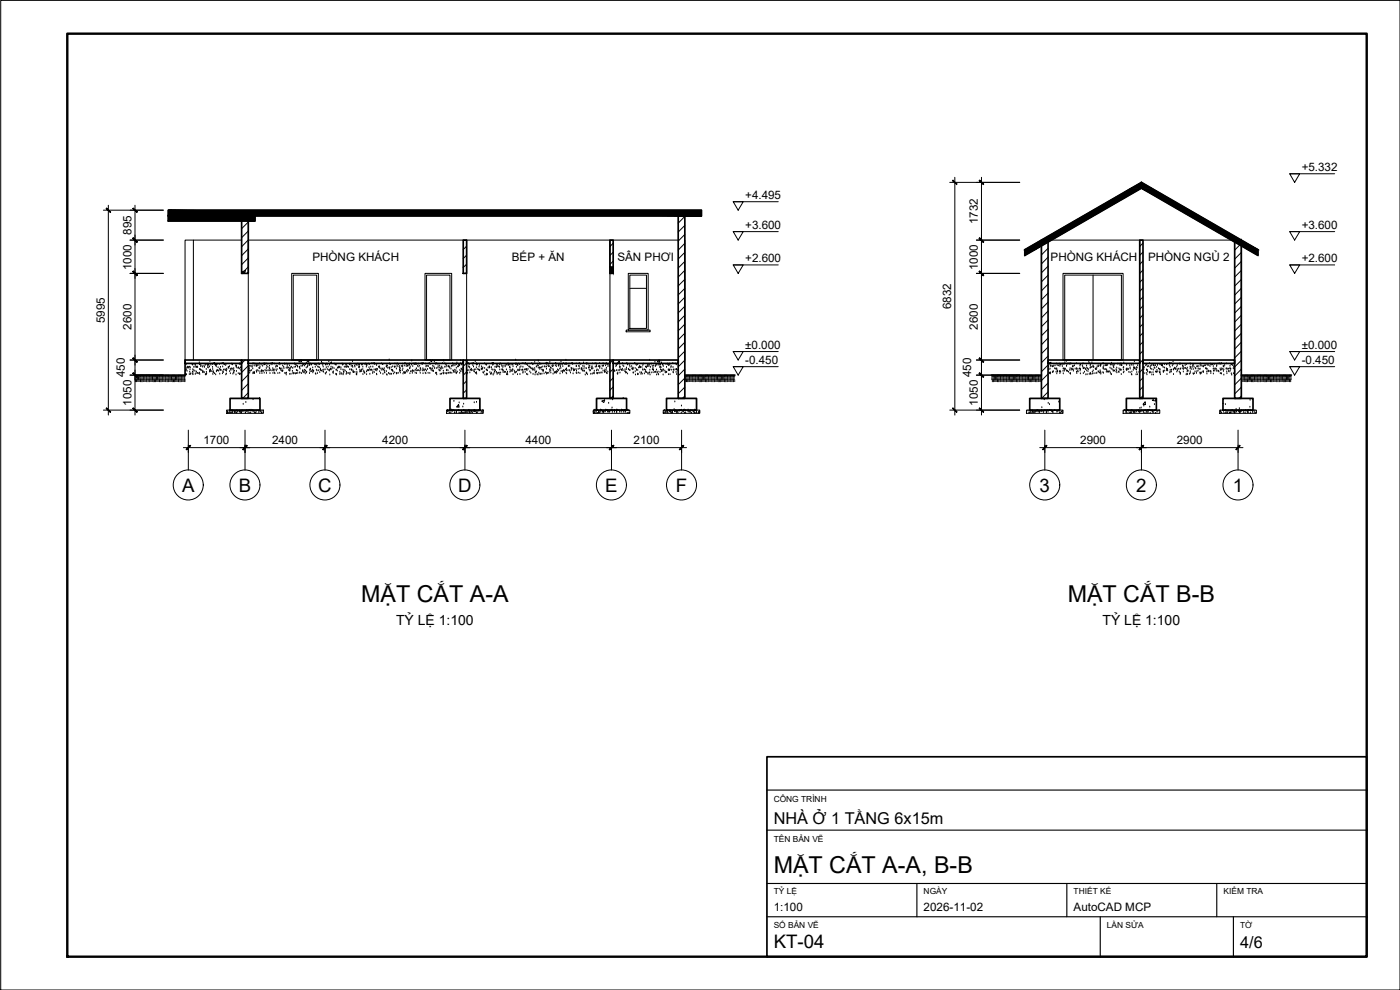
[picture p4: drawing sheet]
<svg xmlns="http://www.w3.org/2000/svg" width="420mm" height="297mm" viewBox="0 0 420 297" stroke-linecap="round" stroke-linejoin="round" font-family="sans-serif">
<defs><g id="words">
<g font-size="7">
<text x="108.4" y="180.5">MẶT CẮT A-A</text>
<text x="320.4" y="180.5">MẶT CẮT B-B</text>
<text x="232.2" y="262.1">MẶT CẮT A-A, B-B</text>
</g>
<g font-size="5.6">
<text x="54.7" y="147.6">A</text>
<text x="71.7" y="147.6">B</text>
<text x="95.5" y="147.6">C</text>
<text x="137.5" y="147.6">D</text>
<text x="181.7" y="147.6">E</text>
<text x="202.8" y="147.6">F</text>
<text x="312" y="147.6">3</text>
<text x="341" y="147.6">2</text>
<text x="370" y="147.6">1</text>
<text x="232.2" y="284.6">KT-04</text>
</g>
<g font-size="4.9">
<text x="232.2" y="247.1">NHÀ Ở 1 TẦNG 6x15m</text>
<text x="372.2" y="284.6">4/6</text>
</g>
<g font-size="4.2">
<text x="118.9" y="187.6">TỶ LỆ 1:100</text>
<text x="330.9" y="187.6">TỶ LỆ 1:100</text>
</g>
<g font-size="3.5">
<text x="390.7" y="51.4">+5.332</text>
<text x="223.6" y="59.8">+4.495</text>
<text x="39.5" y="70.5" transform="rotate(-90 39.5 70.5)">895</text>
<text x="223.6" y="68.7">+3.600</text>
<text x="293.5" y="67.3" transform="rotate(-90 293.5 67.3)">1732</text>
<text x="390.7" y="68.7">+3.600</text>
<text x="39.5" y="81" transform="rotate(-90 39.5 81)">1000</text>
<text x="93.8" y="78.3">PHÒNG KHÁCH</text>
<text x="153.6" y="78.3">BẾP + ĂN</text>
<text x="185.3" y="78.3">SÂN PHƠI</text>
<text x="223.6" y="78.7">+2.600</text>
<text x="293.5" y="81" transform="rotate(-90 293.5 81)">1000</text>
<text x="315.3" y="78.3">PHÒNG KHÁCH</text>
<text x="344.6" y="78.3">PHÒNG NGỦ 2</text>
<text x="390.7" y="78.7">+2.600</text>
<text x="285.5" y="92.7" transform="rotate(-90 285.5 92.7)">6832</text>
<text x="31.5" y="96.9" transform="rotate(-90 31.5 96.9)">5995</text>
<text x="39.5" y="98.9" transform="rotate(-90 39.5 98.9)">2600</text>
<text x="293.5" y="98.9" transform="rotate(-90 293.5 98.9)">2600</text>
<text x="223.6" y="104.7">±0.000</text>
<text x="390.7" y="104.7">±0.000</text>
<text x="37.5" y="113.1" transform="rotate(-90 37.5 113.1)">450</text>
<text x="223.6" y="109.2">-0.450</text>
<text x="291.5" y="113.1" transform="rotate(-90 291.5 113.1)">450</text>
<text x="390.7" y="109.2">-0.450</text>
<text x="39.5" y="121.8" transform="rotate(-90 39.5 121.8)">1050</text>
<text x="293.5" y="121.8" transform="rotate(-90 293.5 121.8)">1050</text>
<text x="61" y="133.3">1700</text>
<text x="81.7" y="133.3">2400</text>
<text x="114.7" y="133.3">4200</text>
<text x="157.7" y="133.3">4400</text>
<text x="190.2" y="133.3">2100</text>
<text x="324.2" y="133.3">2900</text>
<text x="353.2" y="133.3">2900</text>
<text x="232.2" y="273.2">1:100</text>
<text x="277.2" y="273.2">2026-11-02</text>
<text x="322.2" y="273.2">AutoCAD MCP</text>
</g>
<g font-size="2.5">
<text x="232.2" y="240.6">CÔNG TRÌNH</text>
<text x="232.2" y="252.5">TÊN BẢN VẼ</text>
<text x="232.2" y="268.3">TỶ LỆ</text>
<text x="277.2" y="268.3">NGÀY</text>
<text x="322.2" y="268.3">THIẾT KẾ</text>
<text x="367.2" y="268.3">KIỂM TRA</text>
<text x="232.2" y="278.6">SỐ BẢN VẼ</text>
<text x="332.2" y="278.6">LẦN SỬA</text>
<text x="372.2" y="278.6">TỜ</text>
</g>
</g></defs>
<!-- layer: A-ELEV -->
<g fill="none" stroke="#000" stroke-width=".3">
<path d="M58 72h-2.5v36M72.5 72h-14.5v36M140 72h43v36M140 72h-65.5v36M140 72v36M183 72h20.5M205.5 72v36M312.5 73.8v34.2M315.6 72h26.5v36M342.1 72h27.5M372.5 72h.1M372.5 73.8v34.2"/>
<path d="M87.5 82h8v26h-8zM88 82.5h7v25.5h-7zM127.6 82h8v26h-8zM128 82.5h7v25.5h-7zM187.9 99h7.2v.6h-7.2zM188.6 82h5.9v17h-5.9zM189 82.5h5v16h-5zM189 86.5h5M319 82h18.1v26h-18.1zM319.5 82.5h17.1v25.5h-17.1zM328 82.5v25.5M68 123h11v1h-11z"/>
<path d="M134 123h11v1h-11zM178.1 123h10.9v1h-10.9zM199.1 123h10.9v1h-10.9zM308.1 123h10.9v1h-10.9zM337.1 123h11v1h-11zM366.1 123h11v1h-11z"/>
</g>
<!-- layer: A-SECT -->
<g fill="none" stroke="#000" stroke-width=".51">
<path d="M342.6 54.7l34.9 20.2v1.8l-34.9-20.2M50.5 63.1h160v1.7h-160zM50.5 64.6h26v1.7h-26zM72.5 64.8h2v17.2h-2zM139 72h1v10h-1zM183 72h1v10h-1zM203.5 64.8h2v54.7h-2zM307.6 74.9l35-20.2v1.8l-35 20.2zM312.5 72h2v47.5h-2zM342.1 72h.9v47.5h-.9zM370.5 72h2v47.5h-2zM55.5 108h17v1h-17z"/>
<path d="M55.5 108v4.6M69 119.5h9v3.5h-9zM72.5 108h2v11.5h-2zM74.5 108h64.5v1h-64.5zM135 119.5h9v3.5h-9zM139 108h1v11.5h-1zM140 108h43v1h-43zM179 119.5h9v3.5h-9zM183 108h1v11.5h-1zM184 108h19.5v1h-19.5zM200 119.5h9v3.5h-9zM309 119.5h9.1v3.5h-9.1z"/>
<path d="M314.5 108h27.6v1h-27.6zM338 119.5h9v3.5h-9zM343 108h27.5v1h-27.5zM367 119.5h9v3.5h-9z"/>
</g>
<!-- layer: A-SECT-PATT -->
<g fill="none" stroke="#000" stroke-width=".3">
<path d="M73.7 64.8l-1.2 1.1M74.5 66.6l-2 2M74.5 69.3l-2 2M74.5 72l-2 2M74.5 74.7l-2 2M74.5 77.4l-2 2M139.2 72l-.2 .2M140 79.3l-1 .8M140 73.9l-1 1M140 76.6l-1 1M184 73l-1 1M184 75.7l-1 1"/>
<path d="M184 78.3l-1 1.1M205.5 64.9l-2 2.1M205.5 67.6l-2 2M205.5 70.3l-2 2M205.5 73l-2 2M205.5 75.7l-2 2M205.5 78.4l-2 2M314.3 72l-1.8 1.8M314.5 74.5l-2 2M314.5 77.2l-2 2M314.5 79.9l-2 2M343 75.6l-.9 1"/>
<path d="M343 72.9l-.9 1M343 78.3l-.9 1M370.9 72l-.4 .4M372.5 73.1l-2 1.9M372.5 75.8l-2 2M372.5 78.4l-2 2.1M72.8 81.5l.9-.3-.3 .7zM74.5 80.1l-1.9 1.9M140 81.9v.1M184 81.1l-1 .9M205.5 81.1l-2 2M205.5 83.8l-2 2"/>
<path d="M205.5 86.5l-2 2M205.5 89.2l-2 2M205.5 91.9l-2 2M205.5 94.6l-2 2M205.5 97.3l-2 2M205.5 100l-2 2M314.5 82.6l-2 2M314.5 85.2l-2 2.1M314.5 88l-2 1.9M314.5 90.7l-2 2M314.5 93.3l-2 2.1M314.5 96l-2 2"/>
<path d="M314.5 98.7l-2 2M343 83.7l-.9 1M343 89.1l-.9 1M343 81l-.9 1M343 86.4l-.9 1M343 91.8l-.9 1M343 94.5l-.9 1M343 97.2l-.9 1M343 99.9l-.9 1M372.5 81.1l-2 2M372.5 83.8l-2 2M372.5 86.5l-2 2"/>
<path d="M372.5 89.2l-2 2M372.5 91.9l-2 2M372.5 94.6l-2 2M372.5 97.3l-2 2M40.5 113.8h.6M40.5 113.4h.6M40.5 113.1h.6M40.6 112.6v.3M40.6 113.9v.6M41 112.6v.3M41 113.9v.6M41.1 112.8h1"/>
<path d="M41.1 114.4h1M41.1 114h1M41.2 112.9v1M41.6 112.9v1M42 112.9v1M42.1 113.8h.9M42.1 113.4h.9M42.1 113.1h.9M42.2 112.6v.3M42.2 113.9v.6M42.5 112.6v.3M42.5 113.9v.6"/>
<path d="M42.9 112.6v.3M42.9 113.9v.6M43 112.8h1M43 114.4h1M43 114h1M43.1 112.9v1M43.5 112.9v1M43.9 112.9v1M44 113.8h.9M44 113.4h.9M44 113.1h.9M44.1 112.6v.3"/>
<path d="M44.1 113.9v.6M44.5 112.6v.3M44.5 113.9v.6M44.8 112.6v.3M44.8 113.9v.6M44.9 112.8h1M44.9 114.4h1M44.9 114h1M45 112.9v1M45.4 112.9v1M45.8 112.9v1M45.9 113.8h.9"/>
<path d="M45.9 113.4h.9M45.9 113.1h.9M46 112.6v.3M46 113.9v.6M46.4 112.6v.3M46.4 113.9v.6M46.7 112.6v.3M46.7 113.9v.6M46.8 112.8h1M46.8 114.4h1M46.8 114h1M46.9 112.9v1"/>
<path d="M47.3 112.9v1M47.7 112.9v1M47.8 113.8h.9M47.8 113.4h.9M47.8 113.1h.9M47.9 112.6v.3M47.9 113.9v.6M48.3 112.6v.3M48.3 113.9v.6M48.6 112.6v.3M48.6 113.9v.6M48.7 112.8h1"/>
<path d="M48.7 114.4h1M48.7 114h1M48.9 112.9v1M49.2 112.9v1M49.6 112.9v1M49.7 113.8h.9M49.7 113.4h.9M49.7 113.1h.9M49.8 112.6v.3M49.8 113.9v.6M50.2 112.6v.3M50.2 113.9v.6"/>
<path d="M50.5 112.6v.3M50.5 113.9v.6M50.6 112.8h1M50.6 114.4h1M50.6 114h1M50.8 112.9v1M51.1 112.9v1M51.5 112.9v1M51.6 113.8h.9M51.6 113.4h.9M51.6 113.1h.9M51.7 112.6v.3"/>
<path d="M51.7 113.9v.6M52.1 112.6v.3M52.1 113.9v.6M52.4 112.6v.3M52.4 113.9v.6M52.5 112.8h1M52.5 114.4h1M52.5 114h1M52.7 112.9v1M53 112.9v1M53.4 112.9v1M53.5 113.8h.9"/>
<path d="M53.5 113.4h.9M53.5 113.1h.9M53.6 112.6v.3M53.6 113.9v.6M54 112.6v.3M54 113.9v.6M54.3 112.6v.3M54.3 113.9v.6M54.4 112.8h1M54.4 114.4h1M54.4 114h1M54.6 112.9v1"/>
<path d="M54.9 112.9v1M55.3 112.9v1M55.4 113.8h.1M55.4 113.4h.1M55.4 113.1h.1M55.5 112.6v.3M55.5 113.9v.6M55.6 112.4h.1M55.8 112.5h.1M55.8 111.2h.1M55.8 109.5h.1M55.9 110.9h.1"/>
<path d="M56 112.4h.1M56.1 110.5h.1M56.1 111.4h.1M56.2 110.2h.1M56.3 110.3h.1M56.5 110.4h.1M56.6 110.2h.1M56.8 112.4h.1M56.9 110.2h.1M56.9 111.7h.1M57 110.9h.1M57.1 110.3h.1"/>
<path d="M57.2 112.3h.1M57.3 112.1h.1M57.6 109.3h.1M57.8 109.5h.1M57.8 111.6h.1M57.8 112.3h.1M57.9 110.9h.1M57.9 109.5h.1M57.9 112.4h.1M57.9 111.7h.1M58.2 110.2h.1M58.2 111.2h.1"/>
<path d="M58.5 111.4h.1M58.5 109.5h.1M58.5 110.2h.1M58.6 112.3h.1M58.6 109.6h.1M58.8 112.1h.1M58.9 110.2h.1M58.9 111.6h.1M59 110.2h.1M59.2 110.1h.1M59.3 112h.1M59.3 110.3h.1"/>
<path d="M59.6 112.1h.1M59.8 108.9h.1M59.9 109.4h.1M59.9 112h.1M59.9 110.9h.1M59.9 112.3h.1M59.9 109.3h.1M60.1 110.9h.1M60.2 110h.1M60.2 111.1h.1M60.2 109.5h.1M60.5 111.2h.1"/>
<path d="M60.6 109.9h.1M60.8 110.2h.1M60.9 111.6h.1M60.9 111.4h.1M60.9 111.7h.1M60.9 111.8h.1M61.2 109.8h.1M61.3 111.8h.1M61.4 110.2h.1M61.6 109.6h.1M61.6 112.4h.1M61.8 112.5h.1"/>
<path d="M61.8 109.4h.1M61.9 110.9h.1M61.9 112.3h.1M61.9 111.7h.1M62 112.1h.1M62.3 109.7h.1M62.3 109.3h.1M62.4 110.3h.1M62.5 110.4h.1M62.6 109.5h.1M62.7 109.6h.1M62.9 110.1h.1"/>
<path d="M62.9 111.2h.1M62.9 111.6h.1M63 108.4h.1M63.2 111h.1M63.2 111.4h.1M63.3 109.5h.1M63.4 111.5h.1M63.8 109l.6-.2-.1 .2M63.8 109.4h.1M63.8 110.2h.1M63.8 110.9h.1M63.9 112.3h.1"/>
<path d="M63.9 111.7h.1M64 111.4h.1M64.1 111.8h.1M64.3 109.4h.1M64.4 112.1h.1M64.6 109.6h.1M64.7 109.3h.1M64.7 109.4h.1M64.7 112.5h.1M64.8 109.8h.1M64.9 110.1h.1M64.9 111.5h.1"/>
<path d="M65 109.5h.1M65 111.3h.1M65.3 111.2h.1M65.3 109.3h.1M65.4 111.2h.1M65.4 110.3h.1M65.6 111.4h.1M65.9 109.3h.1M65.9 110.8h.1M66 112.3h.1M66 111.2h.1M66.2 110.2h.1"/>
<path d="M66.2 111h.1M66.3 111.2h.1M66.4 109.2h.1M66.8 109.1h.1M66.8 112.1h.1M66.8 110.1h.1M66.9 111.5h.1M67 111.8h.1M67.1 111h.1M67.1 109.2h.1M67.1 109.1h.1M67.4 109.5h.1"/>
<path d="M67.5 111h.1M67.6 111.2h.1M67.7 109.7h.1M67.8 112.5h.1M67.9 109.3h.1M67.9 110.8h.1M67.9 112.2h.1M68 111.4h.1M68.1 110.9h.1M68.5 110.4h.1M68.5 110.2h.1M68.7 110.5h.1"/>
<path d="M68.9 110h.1M68.9 111.5h.1M69.1 110.8h.1M69.1 112.1h.1M69.3 111.1h.1M69.4 109.2h.1M69.5 110.7h.1M69.7 109.5h.1M69.8 109.3h.1M69.9 110.8h.1M69.9 112.3h.1M70 111.2h.1"/>
<path d="M70.1 111.8h.1M70.1 110.6h.1M70.2 112h.1M70.4 111.4h.1M70.8 109.7h.1M70.8 112.5h.1M70.9 110h.1M70.9 110.2h.1M71 111.4h.1M71 109.8h.1M71.2 110.5h.1M71.5 112.1h.1"/>
<path d="M71.6 110.4h.1M71.8 109.2h.1M71.9 109.2h.1M71.9 112.4h.1M71.9 110.7h.1M72 112.2h.1M72.1 109.5h.1M72.2 110.3h.1M72.3 112.3h.1M72.3 111.2h.1M72.4 111.2h.1M72.5 111.3h.1"/>
<path d="M73.5 108l-1 1M74.5 109.8l-2 1.9M74.5 112.4l-2 2.1M74.5 115.1l-2 2M74.5 117.8l-1.7 1.7M74.6 110.5h.1M74.8 111.2h.1M74.8 110.6h.1M74.9 109.9h.1M74.9 111.4h.1M74.9 112h.1M75.1 111.4h.1"/>
<path d="M75.3 109.9h.1M75.4 111.2h.1M75.6 109.9h.1M75.6 110.2h.1M75.8 109.2h.1M75.9 110.7h.1M75.9 112.1h.1M75.9 119.9h.1M76 111.8h.1M76.2 109.1h.1M76.2 111.9h.1M76.2 112.1h.1"/>
<path d="M76.3 109.8h.1M76.4 111.8h.1M76.4 112h.1M76.5 109.2h.1M76.9 109.9h.1M76.9 109.5h.1M76.9 111.4h.1M77 109.8h.1M77 111.7h.1M77.1 109.9h.1M77.2 111.2h.1M77.3 109.7h.1"/>
<path d="M77.5 111.4h.1M77.7 109.6h.1M77.7 110.5h.1M77.9 109.1h.1M77.9 119.5h.1M77.9 110.6h.1M78 112.1h.1M78 111.5h.1M78 110.2h.1M78.4 109.5h.1M78.4 111.5h.1M78.5 111.2h.1"/>
<path d="M78.6 112.1h.1M78.7 111.4h.1M78.8 109.9h.1M78.9 111.4h.1M78.9 109.2h.1M79 111.4h.1M79.2 109.5h.1M79.2 109.1h.1M79.3 112h.1M79.4 109.4h.1M79.4 109.2h.1M79.5 111.2h.1"/>
<path d="M79.8 109.3h.1M79.8 109.1h.1M79.8 111.4h.1M79.9 110.6h.1M80 112h.1M80.1 109.9h.1M80.1 111.3h.1M80.4 109.3h.1M80.4 110.2h.1M80.5 111.2h.1M80.8 110.6h.1M80.9 109.8h.1"/>
<path d="M80.9 111.3h.1M80.9 110.7h.1M81 112.1h.1M81.1 111.2h.1M81.3 109.2h.1M81.4 109.1h.1M81.6 109.5h.1M81.6 111.3h.1M81.8 109.1h.1M81.9 110.6h.1M81.9 112h.1M81.9 111.2h.1"/>
<path d="M82.1 111h.1M82.2 111.4h.1M82.3 109.2h.1M82.3 112h.1M82.5 111h.1M82.5 112.1h.1M82.8 110.2h.1M82.9 109.8h.1M82.9 111.3h.1M83.1 109.9h.1M83.1 110.9h.1M83.2 110h.1"/>
<path d="M83.4 112.1h.1M83.7 109.2h.1M83.9 109h.1M83.9 110.5h.1M83.9 110.6h.1M83.9 112h.1M84 109.5h.1M84.2 110.7h.1M84.3 111.2h.1M84.6 110.7h.1M84.6 111.4h.1M84.7 111.3h.1"/>
<path d="M84.8 111.4h.1M84.8 109.8h.1M84.9 111.3h.1M85.1 110.2h.1M85.2 110.6h.1M85.4 109.2h.1M85.5 112h.1M85.5 109.4h.1M85.8 112.1h.1M85.9 110.5h.1M85.9 112.5h.1M86 112h.1"/>
<path d="M86 109.2h.1M86.2 110h.1M86.2 110.5h.1M86.4 109.4h.1M86.6 110.4h.1M86.7 111.2h.1M86.9 109.8h.1M87 111.2h.1M87 112.3h.1M87 111.4h.1M87 110.6h.1M87.1 110.8h.1"/>
<path d="M87.2 110.3h.1M87.3 112.3h.1M87.5 110.2h.1M87.8 111.4h.1M87.8 110.5h.1M87.9 112h.1M88 112.2h.1M88.1 112.1h.1M88.3 110.2h.1M88.4 109.2h.1M88.5 109.3h.1M88.5 112.1h.1"/>
<path d="M88.6 112.2h.1M88.7 110.1h.1M88.7 109.4h.1M88.9 109.7h.1M88.9 111.2h.1M89 112.1h.1M89 111.2h.1M89.2 110h.1M89.3 110.1h.1M89.3 111.3h.1M89.4 112h.1M89.4 110.1h.1"/>
<path d="M89.9 110.2h.1M89.9 110.4h.1M90 111.9h.1M90 112h.1M90 110.7h.1M90.2 108l-.5 .6h.8l-.1-.6M90.3 109.9h.1M90.5 112.1h.1M90.7 109.9h.1M90.8 109.2h.1M90.8 111.4h.1M90.8 109.7h.1"/>
<path d="M90.9 111.2h.1M90.9 111.5h.1M91 111.8h.1M91.1 109.4h.1M91.4 109.8h.1M91.4 111.1h.1M91.4 111.7h.1M91.5 109.3h.1M91.6 112.2h.1M91.7 109.5h.1M91.7 111.3h.1M91.7 109l.9-.9 .2 .9"/>
<path d="M91.9 110.4h.1M91.9 111.9h.1M92 111.7h.1M92.2 110.2h.1M92.3 110.1h.1M92.4 109.7h.1M92.8 109.6h.1M92.9 109.6h.1M92.9 112.1h.1M93 111.1h.1M93.1 111.5h.1M93.1 110.7h.1"/>
<path d="M93.1 109.2h.1M93.2 110.9h.1M93.4 109.5h.1M93.5 111.5h.1M93.5 109.4h.1M93.8 111.1h.1M93.9 110.4h.1M93.9 111.9h.1M93.9 111.5h.1M94.1 111.4h.1M94.1 111.3h.1M94.4 109.4h.1"/>
<path d="M94.6 110.2h.1M94.6 109.4h.1M94.7 112.2h.1M94.8 112.3h.1M94.8 109.3h.1M94.9 109.6h.1M95 111.1h.1M95.1 111.3h.1M95.3 112.1h.1M95.4 110.1h.1M95.5 109.2h.1M95.5 110.2h.1"/>
<path d="M95.5 111.2h.1M95.8 109.4h.1M95.9 110.3h.1M96 111.8h.1M96.1 111.2h.1M96.2 110.8h.1M96.5 108.6h.1M96.5 109.1h.1M96.5 111.3h.1M96.9 109.6h.1M96.9 111.1h.1M96.9 109.1h.1"/>
<path d="M96.9 111.5h.1M97 110.1h.1M97.1 111.7h.1M97.2 111h.1M97.6 110.9h.1M97.6 112.1h.1M97.7 109.4h.1M97.7 112.3h.1M97.8 109.5h.1M97.9 110.3h.1M97.9 109.2h.1M98 111.8h.1"/>
<path d="M98.2 110.9h.1M98.2 109.4h.1M98.5 110.1h.1M98.5 111.1h.1M98.7 108.5h.1M98.8 111.3h.1M98.9 109.5h.1M98.9 111h.1M99 112.5h.1M99.1 109l.3-.4 .1 .4M99.2 110.7h.1M99.2 110.9h.1"/>
<path d="M99.4 110.1h.1M99.4 111h.1M99.7 110.7h.1M99.9 110.3h.1M99.9 111.8h.1M100 112h.1M100 111.6h.1M100.2 110.6h.1M100.3 109.2h.1M100.6 109.4h.1M100.8 109.5h.1M100.8 112.3h.1"/>
<path d="M100.9 109.5h.1M100.9 111.1h.1M100.9 111h.1M100.9 112.4h.1M101 112.5h.1M101.2 111.3h.1M101.3 110.5h.1M101.5 110.2h.1M101.6 110.3h.1M101.7 110.4h.1M101.8 110.1h.1M101.9 110.3h.1"/>
<path d="M102 111.7h.1M102 112.3h.1M102.3 110.3h.1M102.3 110.9h.1M102.4 112h.1M102.4 112.3h.1M102.7 109.2h.1M102.8 109.5h.1M102.9 111h.1M103 112.5h.1M103 109.4h.1M103 112.2h.1"/>
<path d="M103.1 111.6h.1M103.2 111.7h.1M103.3 111.1h.1M103.3 110.2h.1M103.6 111.3h.1M103.8 110.1h.1M103.8 109.5h.1M103.9 112.3h.1M103.9 110.2h.1M103.9 109.6h.1M104 111.7h.1M104.1 112.1h.1"/>
<path d="M104.1 110.1h.1M104.4 110.1h.1M104.4 112h.1M104.6 110.2h.1M104.7 112h.1M104.9 109.5h.1M104.9 110.9h.1M105 112.4h.1M105 109.2h.1M105.1 112h.1M105.3 109.4h.1M105.4 110.9h.1"/>
<path d="M105.4 109.9h.1M105.5 111.1h.1M105.6 111.1h.1M105.8 108.5h.1M105.8 109.9h.1M105.9 110.2h.1M105.9 111.7h.1M106 111.3h.1M106.1 111.8h.1M106.2 111.7h.1M106.4 109.8h.1M106.5 111.7h.1"/>
<path d="M106.5 110.1h.1M106.9 109.5h.1M106.9 109.6h.1M106.9 110.9h.1M106.9 112.4h.1M107 112.4h.1M107.1 112.5h.1M107.1 111.7h.1M107.1 112h.1M107.4 109.2h.1M107.4 109.7h.1M107.7 110.3h.1"/>
<path d="M107.7 109.4h.1M107.8 110.4h.1M107.9 109.6h.1M107.9 110.1h.1M108 111.6h.1M108 111.1h.1M108.2 111.5h.1M108.3 111.3h.1M108.5 109.5h.1M108.5 111h.1M108.5 111.5h.1M108.8 109.5h.1"/>
<path d="M108.9 110.9h.1M108.9 110.1h.1M108.9 112.4h.1M109.2 111.4h.1M109.2 111.7h.1M109.3 111.8h.1M109.5 112h.1M109.5 109.4h.1M109.8 109.2h.1M109.9 109.3h.1M109.9 110.1h.1M109.9 109.6h.1"/>
<path d="M110 111.6h.1M110 112.4h.1M110.1 109.4h.1M110.1 109.7h.1M110.2 111.3h.1M110.4 111.1h.1M110.5 109.2h.1M110.6 111.2h.1M110.7 111.3h.1M110.7 110.3h.1M110.9 109.4h.1M111 110.9h.1"/>
<path d="M111 112.3h.1M111.2 111.1h.1M111.3 110.1h.1M111.5 111h.1M111.5 109.1h.1M111.6 111.2h.1M111.8 112h.1M111.9 110.1h.1M111.9 111.6h.1M111.9 109.1h.1M112.1 109.2h.1M112.3 111h.1"/>
<path d="M112.3 111.8h.1M112.4 109.1h.1M112.4 109.4h.1M112.6 110.9h.1M112.7 111.1h.1M112.9 109.3h.1M112.9 110.8h.1M113 112.3h.1M113 109.7h.1M113.1 111.3h.1M113.1 112.5h.1M113.3 110.9h.1"/>
<path d="M113.6 110.1h.1M113.8 110.3h.1M113.9 110.1h.1M114 111.5h.1M114 110.5h.1M114.2 112h.1M114.3 110.7h.1M114.5 109.2h.1M114.6 111.1h.1M114.7 110.7h.1M114.9 109.4h.1M114.9 110.8h.1"/>
<path d="M114.9 112.3h.1M115.1 111.1h.1M115.3 110.6h.1M115.4 111.8h.1M115.4 111.3h.1M115.5 111.9h.1M115.9 110.1h.1M116 111.5h.1M116 110.1h.1M116 112.5h.1M116.1 109.7h.1M116.2 112.6h.1"/>
<path d="M116.2 109.8h.1M116.4 110.5h.1M116.6 112h.1M116.8 110.4h.1M116.8 108h.1M116.9 109.2h.1M116.9 110.4h.1M116.9 109.3h.1M117 110.8h.1M117 112.2h.1M117.1 112.3h.1M117.2 109.4h.1"/>
<path d="M117.4 110.3h.1M117.5 112.3h.1M117.5 111.1h.1M117.6 111.1h.1M117.8 111.3h.1M117.9 110.1h.1M117.9 111.5h.1M118.1 112.2h.1M118.4 110.1h.1M118.4 110.2h.1M118.4 111.9h.1M118.5 109.2h.1"/>
<path d="M118.8 110.1h.1M118.9 109.2h.1M119 110.7h.1M119 112h.1M119 112.2h.1M119.1 112.1h.1M119.2 109.8h.1M119.3 109.2h.1M119.4 110.1h.1M119.5 112h.1M119.6 109.4h.1M119.9 111.1h.1"/>
<path d="M119.9 110h.1M119.9 110.5h.1M120 111.4h.1M120.1 110.6h.1M120.1 111.9h.1M120.2 111.3h.1M120.4 109.9h.1M120.7 110.1h.1M120.7 111.2h.1M120.9 109.2h.1M120.9 109.9h.1M120.9 110.7h.1"/>
<path d="M120.9 112.2h.1M121.2 111.8h.1M121.4 112h.1M121.5 109.8h.1M121.5 109.1h.1M121.5 111.9h.1M121.5 111.7h.1M121.6 109.2h.1M121.7 112h.1M121.9 110h.1M122 111.4h.1M122 109.4h.1"/>
<path d="M122.2 111.7h.1M122.3 111.1h.1M122.3 109.8h.1M122.4 109.9h.1M122.5 109.6h.1M122.6 111.3h.1M122.9 109.2h.1M122.9 109.6h.1M122.9 110.6h.1M123 112.1h.1M123 110.5h.1M123.1 110.1h.1"/>
<path d="M123.2 111.5h.1M123.5 109.5h.1M123.6 108.3h.1M123.6 111.5h.1M123.7 112h.1M123.8 111.2h.1M123.9 110h.1M123.9 111.4h.1M124 111.4h.1M124 109.2h.1M124.2 111.4h.1M124.3 109.4h.1"/>
<path d="M124.5 109.4h.1M124.5 109.1h.1M124.6 112h.1M124.6 111.1h.1M124.7 109.2h.1M124.9 109.2h.1M124.9 111.3h.1M125 110.6h.1M125 109.3h.1M125 112.1h.1M125.3 111.2h.1M125.3 109.8h.1"/>
<path d="M125.5 110.1h.1M125.6 109.2h.1M125.6 111.2h.1M125.9 109.9h.1M126 111.4h.1M126.1 112h.1M126.1 110.6h.1M126.2 110.7h.1M126.3 111.1h.1M126.4 109.2h.1M126.6 109.1h.1M126.7 109.4h.1"/>
<path d="M126.9 109.2h.1M126.9 111.3h.1M126.9 110.6h.1M127 112.1h.1M127 109h.1M127 111.1h.1M127.3 111h.1M127.3 111.3h.1M127.6 109.2h.1M127.6 112h.1M127.7 110.9h.1M127.8 112.1h.1"/>
<path d="M127.8 110.1h.1M127.9 109.8h.1M128 111.3h.1M128.3 110.9h.1M128.4 109.9h.1M128.5 112h.1M128.5 110h.1M128.7 109.2h.1M128.9 109.1h.1M128.9 110.6h.1M129 112h.1M129.1 108l-.2 .1 .6 .4 .2-.5"/>
<path d="M129.1 109.4h.1M129.2 110.6h.1M129.4 110.7h.1M129.4 111.1h.1M129.7 111.3h.1M129.8 110.6h.1M129.9 109.9h.1M129.9 111.3h.1M130.1 111.4h.1M130.2 110.1h.1M130.3 108.6h.1M130.4 110.6h.1"/>
<path d="M130.7 109.2h.1M130.8 112h.1M130.8 109.3h.1M130.9 112h.1M130.9 109.1h.1M130.9 110.6h.1M131 112h.1M131.1 112.5h.1M131.1 109.2h.1M131.4 110.4h.1M131.4 109.3h.1M131.5 110h.1"/>
<path d="M131.7 111.1h.1M131.8 110.4h.1M132 109.8h.1M132 111.3h.1M132.1 112.3h.1M132.2 110.6h.1M132.4 110.8h.1M132.4 110.3h.1M132.5 112.3h.1M132.6 110.1h.1M132.8 109.1h.1M132.9 110.6h.1"/>
<path d="M133 112h.1M133.1 111.4h.1M133.1 112.2h.1M133.2 108.4h.1M133.2 112h.1M133.5 110.2h.1M133.5 109.2h.1M133.8 109.3h.1M133.8 112.1h.1M133.9 110.1h.1M133.9 109.8h.1M133.9 112.2h.1"/>
<path d="M134 111.2h.1M134.1 111.1h.1M134.2 112h.1M134.5 111.2h.1M134.5 110.1h.1M134.5 110h.1M134.6 112h.1M134.7 110.1h.1M135 110.5h.1M135 110.1h.1M135 112h.1M135.2 111.9h.1"/>
<path d="M135.3 110.7h.1M135.5 109.9h.1M135.6 112h.1M135.8 109.1h.1M135.9 109.8h.1M135.9 111.2h.1M136.1 111.4h.1M136.2 109.3h.1M136.2 111.8h.1M136.2 111.5h.1M136.5 111.1h.1M136.5 109.8h.1"/>
<path d="M136.6 111.7h.1M136.8 111.2h.1M136.8 109.3h.1M136.9 112.1h.1M136.9 110.5h.1M136.9 109.4h.1M137 111.9h.1M137.1 108.9h.1M137.2 111.7h.1M137.3 110.1h.1M137.6 109.6h.1M137.6 110.1h.1"/>
<path d="M137.9 109.7h.1M138 109.6h.1M138 112h.1M138 111.2h.1M138.3 108.2h.1M138.3 111.5h.1M138.3 109.1h.1M138.4 110.7h.1M138.5 110.9h.1M138.6 109.3h.1M138.6 109.5h.1M138.7 111.4h.1"/>
<path d="M138.9 111h.1M138.9 110.5h.1M138.9 111.9h.1M140 108.9l-1 1M140 111.6l-1 1M140 114.3l-1 1M140 117l-1 1M140.1 112.3h.1M140.3 111.2h.1M140.3 112h.1M140.6 109.2h.1M140.6 109.1h.1"/>
<path d="M140.7 110.1h.1M140.7 111.2h.1M140.8 110.2h.1M140.9 109.3h.1M141 110.4h.1M141 111.9h.1M141.2 111h.1M141.4 111.1h.1M141.5 110.8h.1M141.6 111.2h.1M141.7 109.1h.1M141.9 109.7h.1"/>
<path d="M141.9 111.2h.1M142.1 109h.1M142.1 110.1h.1M142.2 111.5h.1M142.4 111h.1M142.4 111.6h.1M142.6 108.5h.1M142.7 112h.1M142.8 110.9h.1M143 110.3h.1M143 109.4h.1M143 111.8h.1"/>
<path d="M143 109.1h.1M143 112.3h.1M143.1 109.5h.1M143.3 109.3h.1M143.4 110.9h.1M143.6 111h.1M143.8 110.1h.1M143.9 109.6h.1M143.9 111.2h.1M144 111.1h.1M144.4 110.7h.1M144.5 110.1h.1"/>
<path d="M144.5 110.8h.1M144.7 110.9h.1M144.8 110.6h.1M144.9 110.4h.1M144.9 111.8h.1M145.1 112h.1M145.3 111.6h.1M145.4 109.1h.1M145.5 110.6h.1M145.5 112.6h.1M145.7 109.3h.1M145.9 109.6h.1"/>
<path d="M146 111.1h.1M146.1 112.5h.1M146.1 109.5h.1M146.1 112.3h.1M146.2 112.4h.1M146.3 111.2h.1M146.5 110.4h.1M146.8 110.2h.1M146.9 110.4h.1M146.9 110.1h.1M146.9 110.3h.1M147 110.3h.1"/>
<path d="M147 111.8h.1M147.2 112.3h.1M147.4 109l.7-.2-.1 .2M147.4 112h.1M147.5 110.3h.1M147.6 112.3h.1M147.6 110.9h.1M147.7 109.1h.1M147.9 109.6h.1M147.9 111.1h.1M148 112.6h.1M148 109.3h.1"/>
<path d="M148.2 112.2h.1M148.3 111h.1M148.4 111.6h.1M148.5 111.7h.1M148.5 110.2h.1M148.7 111.2h.1M148.9 110.1h.1M149 110.3h.1M149 111.7h.1M149.1 109.5h.1M149.2 112.3h.1M149.2 112h.1"/>
<path d="M149.2 110.1h.1M149.2 109.6h.1M149.6 110.1h.1M149.6 112h.1M149.8 112h.1M149.9 110.2h.1M149.9 109.5h.1M150 111h.1M150 112.5h.1M150.1 109.1h.1M150.2 111.9h.1M150.4 109.3h.1"/>
<path d="M150.6 109.9h.1M150.7 110.9h.1M150.7 111h.1M150.8 111.1h.1M150.9 110.3h.1M151 111.7h.1M151 109.8h.1M151 111.2h.1M151.3 111.8h.1M151.5 111.7h.1M151.6 109.8h.1M151.6 110.1h.1"/>
<path d="M151.7 111.7h.1M151.9 109.5h.1M152 111h.1M152 112.4h.1M152.2 112h.1M152.2 109.5h.1M152.2 112.3h.1M152.3 111.7h.1M152.4 112.5h.1M152.5 109.1h.1M152.6 109.6h.1M152.8 109.3h.1"/>
<path d="M153 110.2h.1M153 110.3h.1M153 111.7h.1M153 109.6h.1M153.1 111h.1M153.1 110.4h.1M153.3 111.5h.1M153.4 111.2h.1M153.6 109.5h.1M153.7 111.4h.1M153.8 111h.1M153.9 109.5h.1"/>
<path d="M153.9 111h.1M154 112.4h.1M154 110.1h.1M154.3 111.4h.1M154.5 111.7h.1M154.6 112h.1M154.6 111.8h.1M154.7 109.4h.1M154.8 108.1h.1M154.9 109.1h.1M155 110.2h.1M155 111.7h.1"/>
<path d="M155.1 109.3h.1M155.2 109.3h.1M155.2 109.6h.1M155.3 112.4h.1M155.4 111.2h.1M155.4 109.7h.1M155.4 111h.1M155.7 109.2h.1M155.8 111.2h.1M156 109.4h.1M156 110.9h.1M156 112.4h.1"/>
<path d="M156 110.3h.1M156.3 110.1h.1M156.4 111.1h.1M156.7 109.1h.1M156.8 111h.1M156.9 110.2h.1M156.9 112h.1M156.9 111.2h.1M157 111.7h.1M157.2 109.1h.1M157.4 111h.1M157.6 109.3h.1"/>
<path d="M157.6 111.7h.1M157.7 109h.1M157.8 110.9h.1M157.9 111h.1M157.9 109.4h.1M158 110.9h.1M158 112.3h.1M158.2 111.2h.1M158.3 109.7h.1M158.4 112.5h.1M158.5 110.8h.1M158.7 110.1h.1"/>
<path d="M159 110.1h.1M159 111.6h.1M159.1 110.3h.1M159.3 110.5h.1M159.3 112h.1M159.5 110.7h.1M159.6 109.1h.1M159.9 109.4h.1M159.9 110.6h.1M159.9 111.1h.1M159.9 110.9h.1M159.9 109.3h.1"/>
<path d="M160 112.3h.1M160.2 111h.1M160.5 108.7h.1M160.5 110.6h.1M160.5 111.2h.1M160.6 112.5h.1M160.7 111.8h.1M160.8 111.9h.1M161 110.1h.1M161 111.6h.1M161.1 110.1h.1M161.2 112.4h.1"/>
<path d="M161.4 109.7h.1M161.5 112.5h.1M161.5 108.4h.1M161.5 110.4h.1M161.5 109.8h.1M161.7 112h.1M161.9 110.4h.1M162 109.3h.1M162 109.1h.1M162 110.8h.1M162.1 112.3h.1M162.2 110.4h.1"/>
<path d="M162.3 112.3h.1M162.3 109.3h.1M162.6 110.3h.1M162.6 111h.1M162.6 112.3h.1M162.9 110.1h.1M162.9 111.2h.1M162.9 111.1h.1M163 111.6h.1M163.1 111.2h.1M163.3 112.2h.1M163.4 110.1h.1"/>
<path d="M163.6 110.1h.1M163.7 111.8h.1M163.8 109.1h.1M164 109.3h.1M164 110.8h.1M164 110.1h.1M164 109h.1M164 112.3h.1M164.1 112h.1M164.3 112h.1M164.3 109.1h.1M164.5 109.8h.1"/>
<path d="M164.6 110h.1M164.7 112h.1M164.7 109.3h.1M165 110h.1M165 111h.1M165 108.7h.1M165 111.5h.1M165.2 110.4h.1M165.3 111.2h.1M165.3 111.9h.1M165.4 110.6h.1M165.7 109.9h.1"/>
<path d="M165.8 110h.1M165.9 109.3h.1M165.9 110.8h.1M166 112.3h.1M166 109.8h.1M166 111.2h.1M166.3 111.7h.1M166.5 112h.1M166.7 109.8h.1M166.7 109.1h.1M166.8 111.7h.1M166.8 109.1h.1"/>
<path d="M166.8 111.9h.1M167 110h.1M167 112h.1M167 111.5h.1M167 109.3h.1M167.3 111.6h.1M167.3 111h.1M167.6 109.8h.1M167.6 111.2h.1M167.7 109.6h.1M167.7 109.9h.1M167.9 109.2h.1"/>
<path d="M168 110.7h.1M168.1 112.2h.1M168.1 109.5h.1M168.2 110h.1M168.3 110.5h.1M168.4 108.6h.1M168.4 111.5h.1M168.7 109.5h.1M168.8 111.4h.1M168.8 111.9h.1M168.9 110h.1M169 111.5h.1"/>
<path d="M169.1 109.1h.1M169.1 111.2h.1M169.2 111.3h.1M169.4 111.4h.1M169.4 109.3h.1M169.7 111h.1M169.8 109.3h.1M169.8 108.1h.1M169.8 109.1h.1M169.9 112h.1M169.9 109.2h.1M170 110.7h.1"/>
<path d="M170 111.2h.1M170.1 112.2h.1M170.1 109.3h.1M170.4 111.2h.1M170.6 110h.1M170.6 109.8h.1M170.8 109.2h.1M170.9 111.2h.1M171 109.9h.1M171 111.4h.1M171.2 111.9h.1M171.4 110.5h.1"/>
<path d="M171.5 111.1h.1M171.5 109.1h.1M171.5 110.6h.1M171.8 109.1h.1M171.8 109.3h.1M171.9 109.2h.1M172 110.7h.1M172 112.2h.1M172.1 111h.1M172.2 111.3h.1M172.4 111.2h.1M172.5 110.9h.1"/>
<path d="M172.9 110.9h.1M172.9 110h.1M172.9 109.2h.1M172.9 112h.1M173 109.9h.1M173 111.4h.1M173.1 112.1h.1M173.5 110.8h.1M173.6 111.9h.1M173.7 109.9h.1M173.8 109.1h.1M173.8 110h.1"/>
<path d="M173.9 109.2h.1M174 110.6h.1M174 112.1h.1M174.2 109.3h.1M174.5 111h.1M174.5 110.6h.1M174.5 110.7h.1M174.8 111.2h.1M174.9 109.9h.1M175 111.4h.1M175 110.6h.1M175.1 108.9h.1"/>
<path d="M175.3 111.3h.1M175.3 110h.1M175.4 111.4h.1M175.6 110.6h.1M175.6 112.5h.1M175.9 109.1h.1M175.9 111.9h.1M176 110.6h.1M176 109.2h.1M176.1 112.1h.1M176.1 112h.1M176.1 109.3h.1"/>
<path d="M176.2 109.1h.1M176.3 112.4h.1M176.5 109.3h.1M176.6 110.4h.1M176.8 109.9h.1M176.8 111h.1M177 109.8h.1M177 110.3h.1M177 111.3h.1M177.2 111.2h.1M177.3 112.3h.1M177.5 110.6h.1"/>
<path d="M177.6 110.3h.1M177.7 110h.1M177.7 110.8h.1M177.7 112.3h.1M177.9 109.2h.1M177.9 110.6h.1M178 112.1h.1M178.3 112.2h.1M178.3 111.9h.1M178.4 111.4h.1M178.6 109.1h.1M178.6 110.1h.1"/>
<path d="M178.9 109.2h.1M179 109.8h.1M179 111.3h.1M179.1 110.1h.1M179.1 109.2h.1M179.1 112h.1M179.2 111h.1M179.2 112.2h.1M179.4 112h.1M179.5 111.2h.1M179.7 110h.1M179.7 112h.1"/>
<path d="M179.8 110h.1M180 109.1h.1M180 110.1h.1M180 110.5h.1M180 112h.1M180 110h.1M180.4 111.9h.1M180.6 110.7h.1M180.7 111.9h.1M180.7 109.9h.1M180.9 109.8h.1M181 111.3h.1"/>
<path d="M181 109.1h.1M181.1 109.8h.1M181.3 109.2h.1M181.4 111.7h.1M181.4 111.4h.1M181.5 111.5h.1M181.6 111h.1M181.7 109.8h.1M181.8 111.7h.1M181.9 111.2h.1M181.9 109h.1M182 110.5h.1"/>
<path d="M182 112h.1M182.1 109.3h.1M182.2 112.1h.1M182.2 109.4h.1M182.4 111.6h.1M182.5 110h.1M182.8 109.6h.1M182.9 110h.1M183 109.8h.1M183 111.2h.1M183.9 120h.1M184 108l-1 1"/>
<path d="M184 116.1l-1 1M184 118.8l-.7 .7M184 110.7l-1 1M184 113.4l-1 1M184.3 111.2h.1M184.5 111.4h.1M184.8 109.3h.1M184.8 110h.1M185 109.7h.1M185 111.2h.1M185.2 109l.6-.6 .1 .6M185.2 109.3h.1"/>
<path d="M185.2 109.4h.1M185.3 112.2h.1M185.4 112.3h.1M185.4 111.9h.1M185.5 111.2h.1M185.7 109h.1M185.8 109.2h.1M185.9 111.2h.1M186 110.1h.1M186 110.4h.1M186 109.2h.1M186.1 111.9h.1"/>
<path d="M186.1 110.2h.1M186.3 110.9h.1M186.5 111.1h.1M186.6 111.2h.1M186.8 110.8h.1M186.9 109.1h.1M186.9 109.8h.1M187 111.2h.1M187 119.5h.1M187.2 110h.1M187.5 111.5h.1M187.6 110.9h.1"/>
<path d="M187.7 111.6h.1M187.8 111.9h.1M188 110.9h.1M188 110.4h.1M188 111.9h.1M188.1 109h.1M188.3 109.4h.1M188.3 112.2h.1M188.4 109.2h.1M188.4 109.5h.1M188.6 110.8h.1M188.7 110.9h.1"/>
<path d="M189 109.7h.1M189 111.2h.1M189.1 110.1h.1M189.6 110h.1M189.6 110.7h.1M189.8 110.8h.1M189.9 110.4h.1M189.9 110.9h.1M190 111.9h.1M190 110.6h.1M190.2 111.9h.1M190.5 109h.1"/>
<path d="M190.6 110.6h.1M190.6 111.5h.1M190.7 112.5h.1M190.8 109.2h.1M191 109.6h.1M191 111.1h.1M191.1 110.9h.1M191.3 112.4h.1M191.3 109.5h.1M191.4 111.2h.1M191.4 112.3h.1M191.5 112.4h.1"/>
<path d="M191.6 110.4h.1M191.9 110h.1M192 110.3h.1M192.1 111.8h.1M192.1 110.3h.1M192.1 110.1h.1M192.2 110.3h.1M192.4 112.3h.1M192.5 111.9h.1M192.7 110.3h.1M192.7 112.3h.1M192.9 109.7h.1"/>
<path d="M192.9 110.9h.1M193 111.1h.1M193.1 109.2h.1M193.4 112.2h.1M193.4 110.9h.1M193.7 111.6h.1M193.7 110.1h.1M193.8 111.2h.1M193.8 111.7h.1M194 110.3h.1M194.1 111.8h.1M194.1 110.1h.1"/>
<path d="M194.3 110h.1M194.4 109.5h.1M194.4 112h.1M194.5 112.3h.1M194.5 109.6h.1M194.7 110h.1M194.8 112h.1M194.9 111.9h.1M194.9 108.1h.1M195 109.6h.1M195 111.1h.1M195.1 112.5h.1"/>
<path d="M195.2 110.2h.1M195.5 111.9h.1M195.5 109.2h.1M195.7 109.9h.1M195.8 110.9h.1M196 110.3h.1M196 110.9h.1M196 111.8h.1M196.1 111h.1M196.1 111.2h.1M196.2 109.8h.1M196.5 111.7h.1"/>
<path d="M196.6 108.7h.1M196.7 110h.1M196.8 109.7h.1M196.8 111.7h.1M196.9 111.7h.1M197 109.5h.1M197 111h.1M197.1 112.5h.1M197.3 111.9h.1M197.5 111.6h.1M197.5 109.5h.1M197.5 112.3h.1"/>
<path d="M197.7 112.5h.1M197.7 108l-.4 .6 .7 .1-.1-.7M197.8 109.6h.1M197.9 109.2h.1M198 110.3h.1M198.1 111.7h.1M198.2 109.5h.1M198.2 110.9h.1M198.2 110.2h.1M198.4 110.3h.1M198.5 111.5h.1M198.5 111.2h.1"/>
<path d="M198.5 108.9h.1M198.8 109.5h.1M198.9 109.5h.1M198.9 111.4h.1M199 111h.1M199 112.5h.1M199.1 110h.1M199.1 111h.1M199.5 111.3h.1M199.6 111.9h.1M199.8 111.7h.1M199.9 109.3h.1"/>
<path d="M199.9 111.8h.1M200 110.2h.1M200.1 111.7h.1M200.3 109.3h.1M200.3 109.2h.1M200.5 109.6h.1M200.6 111.2h.1M200.6 110.9h.1M200.6 112.4h.1M200.7 109.7h.1M200.9 109.2h.1M200.9 111.2h.1"/>
<path d="M201 111.2h.1M201 109.5h.1M201 110.9h.1M201.1 112.4h.1M201.3 110.3h.1M201.4 110h.1M201.6 111.1h.1M201.9 109h.1M202 110.3h.1M202 111.7h.1M202.1 111.9h.1M202.1 111h.1"/>
<path d="M202.2 111.2h.1M202.6 110.9h.1M202.6 109.2h.1M202.9 111.7h.1M202.9 110.9h.1M203 109.5h.1M203 110.9h.1M203.1 112.4h.1M203.2 111.2h.1M205.5 102.7l-2 2M205.5 105.4l-2 1.9M205.5 108.1l-2 2"/>
<path d="M205.5 110.7l-2 2.1M205.5 113.4l-2 2M205.5 116.1l-2 2M205.5 118.8l-.7 .7M205.5 112.8h.4M205.5 114.4h.4M205.5 114h.4M205.8 112.9v1M205.9 113.8h.9M205.9 113.4h.9M205.9 113.1h.9M206 112.6v.3"/>
<path d="M206 113.9v.6M206.4 112.6v.3M206.4 113.9v.6M206.8 112.6v.3M206.8 113.9v.6M206.8 112.8h1M206.8 114.4h1M206.8 114h1M207 112.9v1M207.3 112.9v1M207.7 112.9v1M207.8 113.8h.9"/>
<path d="M207.8 113.4h.9M207.8 113.1h.9M207.9 112.6v.3M207.9 113.9v.6M208.3 112.6v.3M208.3 113.9v.6M208.7 112.6v.3M208.7 113.9v.6M208.7 112.8h1M208.7 114.4h1M208.7 114h1M208.9 112.9v1"/>
<path d="M209.3 112.9v1M209.6 112.9v1M209.7 113.8h1M209.7 113.4h1M209.7 113.1h1M209.8 112.6v.3M209.8 113.9v.6M210.2 112.6v.3M210.2 113.9v.6M210.6 112.6v.3M210.6 113.9v.6M210.7 112.8h.9"/>
<path d="M210.7 114.4h.9M210.7 114h.9M210.8 112.9v1M211.2 112.9v1M211.5 112.9v1M211.6 113.8h1M211.6 113.4h1M211.6 113.1h1M211.8 112.6v.3M211.8 113.9v.6M212.1 112.6v.3M212.1 113.9v.6"/>
<path d="M212.5 112.6v.3M212.5 113.9v.6M212.6 112.8h.9M212.6 114.4h.9M212.6 114h.9M212.7 112.9v1M213.1 112.9v1M213.4 112.9v1M213.5 113.8h1M213.5 113.4h1M213.5 113.1h1M213.7 112.6v.3"/>
<path d="M213.7 113.9v.6M214 112.6v.3M214 113.9v.6M214.4 112.6v.3M214.4 113.9v.6M214.5 112.8h.9M214.5 114.4h.9M214.5 114h.9M214.6 112.9v1M215 112.9v1M215.3 112.9v1M215.4 113.8h1"/>
<path d="M215.4 113.4h1M215.4 113.1h1M215.6 112.6v.3M215.6 113.9v.6M215.9 112.6v.3M215.9 113.9v.6M216.3 112.6v.3M216.3 113.9v.6M216.4 112.8h.9M216.4 114.4h.9M216.4 114h.9M216.5 112.9v1"/>
<path d="M216.9 112.9v1M217.2 112.9v1M217.3 113.8h1M217.3 113.4h1M217.3 113.1h1M217.5 112.6v.3M217.5 113.9v.6M217.8 112.6v.3M217.8 113.9v.6M218.2 112.6v.3M218.2 113.9v.6M218.3 112.8h.9"/>
<path d="M218.3 114.4h.9M218.3 114h.9M218.4 112.9v1M218.8 112.9v1M219.1 112.9v1M219.2 113.8h1M219.2 113.4h1M219.2 113.1h1M219.4 112.6v.3M219.4 113.9v.6M219.7 112.6v.3M219.7 113.9v.6"/>
<path d="M220.1 112.6v.3M220.1 113.9v.6M220.2 112.8h.4M220.2 114.4h.4M220.2 114h.4M220.3 112.9v1M297.6 113.8h.7M297.6 113.4h.7M297.6 113.1h.7M297.8 112.6v.3M297.8 113.9v.6M298.2 112.6v.3"/>
<path d="M298.2 113.9v.6M298.3 112.8h1M298.3 114.4h1M298.3 114h1M298.4 112.9v1M298.8 112.9v1M299.1 112.9v1M299.3 113.8h.9M299.3 113.4h.9M299.3 113.1h.9M299.4 112.6v.3M299.4 113.9v.6"/>
<path d="M299.7 112.6v.3M299.7 113.9v.6M300.1 112.6v.3M300.1 113.9v.6M300.2 112.8h1M300.2 114.4h1M300.2 114h1M300.3 112.9v1M300.7 112.9v1M301 112.9v1M301.2 113.8h.9M301.2 113.4h.9"/>
<path d="M301.2 113.1h.9M301.3 112.6v.3M301.3 113.9v.6M301.6 112.6v.3M301.6 113.9v.6M302 112.6v.3M302 113.9v.6M302.1 112.8h1M302.1 114.4h1M302.1 114h1M302.2 112.9v1M302.6 112.9v1"/>
<path d="M302.9 112.9v1M303.1 113.8h.9M303.1 113.4h.9M303.1 113.1h.9M303.2 112.6v.3M303.2 113.9v.6M303.5 112.6v.3M303.5 113.9v.6M303.9 112.6v.3M303.9 113.9v.6M304 112.8h1M304 114.4h1"/>
<path d="M304 114h1M304.1 112.9v1M304.5 112.9v1M304.8 112.9v1M305 113.8h.9M305 113.4h.9M305 113.1h.9M305.1 112.6v.3M305.1 113.9v.6M305.4 112.6v.3M305.4 113.9v.6M305.8 112.6v.3"/>
<path d="M305.8 113.9v.6M305.9 112.8h1M305.9 114.4h1M305.9 114h1M306 112.9v1M306.4 112.9v1M306.7 112.9v1M306.9 113.8h.9M306.9 113.4h.9M306.9 113.1h.9M307 112.6v.3M307 113.9v.6"/>
<path d="M307.3 112.6v.3M307.3 113.9v.6M307.7 112.6v.3M307.7 113.9v.6M307.8 112.8h1M307.8 114.4h1M307.8 114h1M307.9 112.9v1M308.3 112.9v1M308.7 112.9v1M308.8 113.8h1M308.8 113.4h1"/>
<path d="M308.8 113.1h1M308.9 112.6v.3M308.9 113.9v.6M309.2 112.6v.3M309.2 113.9v.6M309.6 112.6v.3M309.6 113.9v.6M309.8 112.8h.9M309.8 114.4h.9M309.8 114h.9M309.8 112.9v1M310.2 112.9v1"/>
<path d="M310.6 112.9v1M310.7 113.8h1M310.7 113.4h1M310.7 113.1h1M310.8 112.6v.3M310.8 113.9v.6M311.2 112.6v.3M311.2 113.9v.6M311.5 112.6v.3M311.5 113.9v.6M311.7 112.8h.8M311.7 114.4h.8"/>
<path d="M311.7 114h.8M311.7 112.9v1M312.1 112.9v1M312.5 112.9v1M313.4 119.9h.1M314.5 108.7l.1 .3 .8-.3-.1 .3M314.5 101.4l-2 2M314.5 104.1l-2 2M314.5 106.8l-2 2M314.5 109.5l-2 2M314.5 112.2l-2 2M314.5 114.9l-2 2"/>
<path d="M314.5 117.6l-1.9 1.9M314.6 110h.1M314.8 110.9h.1M314.9 112h.1M315 109.2h.1M315 112h.1M315.1 109.2h.1M315.1 110.7h.1M315.1 112.2h.1M315.2 112.2h.1M315.2 109.9h.1M315.3 111.9h.1"/>
<path d="M315.3 109.8h.1M315.7 109.9h.1M315.8 110.1h.1M315.9 111.8h.1M315.9 111.7h.1M316.1 110h.1M316.1 111.5h.1M316.3 109.8h.1M316.5 110.6h.1M316.7 109.8h.1M316.8 110.7h.1M316.9 111.7h.1"/>
<path d="M317.1 109.2h.1M317.1 110.7h.1M317.2 112.2h.1M317.2 110.9h.1M317.3 109.7h.1M317.3 111.4h.1M317.4 111.6h.1M317.4 111.5h.1M317.7 109.8h.1M318 111.5h.1M318 109.2h.1M318.1 109.9h.1"/>
<path d="M318.1 112.1h.1M318.1 111.4h.1M318.1 109.4h.1M318.3 109.5h.1M318.3 111.7h.1M318.7 109.5h.1M318.8 110h.1M319 109.2h.1M319 111.4h.1M319.1 110.7h.1M319.1 112.2h.1M319.2 110.7h.1"/>
<path d="M319.3 109.4h.1M319.4 111.4h.1M319.5 110.9h.1M319.6 108.8h.1M319.6 110.7h.1M319.7 110.8h.1M320 108.4h.1M320 111.3h.1M320.1 109.9h.1M320.1 109.8h.1M320.2 111.4h.1M320.4 109.2h.1"/>
<path d="M320.4 111.4h.1M320.7 111.7h.1M320.8 109.2h.1M321.1 111.1h.1M321.1 109.2h.1M321.1 109.3h.1M321.1 110.6h.1M321.1 112.1h.1M321.2 112.1h.1M321.3 112.3h.1M321.4 109.1h.1M321.5 111.1h.1"/>
<path d="M321.6 110.7h.1M321.9 110h.1M321.9 110.9h.1M322 110.1h.1M322.1 109.9h.1M322.1 111h.1M322.1 111.4h.1M322.5 109.8h.1M322.7 110.7h.1M323.1 109.1h.1M323.1 111.7h.1M323.1 110.6h.1"/>
<path d="M323.1 110.9h.1M323.2 112.1h.1M323.4 111.4h.1M323.5 110.8h.1M323.6 111.6h.1M324 110.7h.1M324.1 109.8h.1M324.1 111.3h.1M324.1 110.7h.1M324.1 109.3h.1M324.2 112.2h.1M324.3 110.9h.1"/>
<path d="M324.3 109.5h.1M324.8 109.8h.1M325 110.1h.1M325 109.1h.1M325.1 110.6h.1M325.1 112.1h.1M325.2 110.6h.1M325.5 111.7h.1M325.5 110.5h.1M325.7 110.8h.1M325.8 110.9h.1M325.9 112.5h.1"/>
<path d="M326.1 109.8h.1M326.1 111.3h.1M326.2 110.4h.1M326.3 112.4h.1M326.3 110.7h.1M326.5 111.5h.1M326.6 110.9h.1M326.8 108.7h.1M326.9 112.3h.1M327.1 109.1h.1M327.2 110.5h.1M327.2 112h.1"/>
<path d="M327.2 109.8h.1M327.2 110.3h.1M327.2 109.4h.1M327.3 112.2h.1M327.4 112.3h.1M327.6 110.3h.1M327.7 108.9h.1M327.8 111.7h.1M327.9 112.2h.1M328 110.1h.1M328 109.8h.1M328.1 111.3h.1"/>
<path d="M328.1 110.2h.1M328.3 110.2h.1M328.3 112.1h.1M328.7 110.7h.1M328.8 110.9h.1M328.9 112.1h.1M329 110.9h.1M329.1 110.5h.1M329.2 112h.1M329.3 110.1h.1M329.6 109.7h.1M329.6 111.5h.1"/>
<path d="M329.6 110h.1M329.7 111.7h.1M330 111.9h.1M330.1 109.8h.1M330.2 111.2h.1M330.2 111.7h.1M330.3 109.9h.1M330.3 109.4h.1M330.4 111.9h.1M330.4 112.3h.1M330.4 109.6h.1M331 111.8h.1"/>
<path d="M331 109h.1M331.1 110.5h.1M331.1 110.7h.1M331.1 110.2h.1M331.1 112h.1M331.3 109.8h.1M331.4 110.9h.1M331.7 109.7h.1M331.9 110.9h.1M331.9 109.7h.1M332 111h.1M332 111.7h.1"/>
<path d="M332.1 109.7h.1M332.1 111.2h.1M332.3 109.6h.1M332.4 111.6h.1M332.6 111.6h.1M332.7 111.6h.1M333 111.5h.1M333.1 110.4h.1M333.2 111.9h.1M333.4 109.5h.1M333.4 112.3h.1M333.5 110.7h.1"/>
<path d="M333.5 109h.1M333.5 112.4h.1M333.8 109.5h.1M333.8 110.9h.1M334.1 109.8h.1M334.1 111.2h.1M334.1 111.4h.1M334.1 110.2h.1M334.3 110.3h.1M334.3 109.7h.1M334.4 109.4h.1M334.5 111.3h.1"/>
<path d="M334.9 111.6h.1M334.9 110.9h.1M335.1 111.2h.1M335.2 110.4h.1M335.2 111.9h.1M335.4 109.2h.1M335.7 111.6h.1M335.8 109.2h.1M335.8 110.7h.1M335.8 111.7h.1M336.1 109.7h.1M336.1 111.1h.1"/>
<path d="M336.2 111.1h.1M336.2 110.9h.1M336.4 109.1h.1M336.4 109.5h.1M336.5 111.1h.1M336.5 112.4h.1M336.6 109.7h.1M336.7 109.7h.1M337.1 110.4h.1M337.1 111.9h.1M337.1 111h.1M337.2 110.3h.1"/>
<path d="M337.3 108.9h.1M337.3 111.6h.1M338 110.9h.1M338.1 109.6h.1M338.2 111.1h.1M338.2 110.9h.1M338.2 110.7h.1M338.5 110.9h.1M338.6 110.8h.1M338.8 111.7h.1M339 109.7h.1M339.1 110.3h.1"/>
<path d="M339.2 111.8h.1M339.2 110.7h.1M339.5 109.6h.1M339.6 112.4h.1M339.7 111.6h.1M339.7 112.5h.1M340.1 109.6h.1M340.1 111.1h.1M340.2 110.6h.1M340.3 110.3h.1M340.4 108.5h.1M340.4 110.4h.1"/>
<path d="M340.6 110.7h.1M340.6 110.5h.1M340.9 110.9h.1M341 112.5h.1M341.1 111h.1M341.1 110.3h.1M341.2 111.8h.1M341.2 110.4h.1M341.3 112.4h.1M341.4 109.7h.1M341.8 111.7h.1M342 112.3h.1"/>
<path d="M342 111.9h.1M343 113.4l-.9 .9M343 118.7l-.8 .8M343 102.6l-.9 1M343 105.3l-.9 .9M343 107.9l-.9 1.1M343 110.6l-.9 1.1M343 116l-.9 1M343.1 110.3h.1M343.1 111.8h.1M343.3 110.2h.1M343.3 110.9h.1"/>
<path d="M343.4 112.1h.1M343.4 110.3h.1M343.8 109.7h.1M344 112h.1M344.1 109.5h.1M344.2 111h.1M344.2 112.5h.1M344.3 111.2h.1M344.3 110.1h.1M344.4 111.6h.1M344.7 110h.1M344.9 111.8h.1"/>
<path d="M345 111.9h.1M345 109.1h.1M345.1 110.3h.1M345.2 111.7h.1M345.3 110.7h.1M345.4 109.9h.1M345.4 111.9h.1M345.7 110.9h.1M345.7 109.7h.1M345.7 112.5h.1M346 111.8h.1M346.1 109.5h.1"/>
<path d="M346.1 111h.1M346.2 112.5h.1M346.2 109.7h.1M346.4 109.8h.1M346.4 119.5l-.6 .6 1.2 .2-.2-.8M346.4 110.4h.1M346.6 110.5h.1M346.8 109.7h.1M346.8 111.6h.1M347.1 111.7h.1M347.1 110.2h.1M347.2 111.7h.1"/>
<path d="M347.2 111.1h.1M347.4 109.6h.1M347.5 111.6h.1M347.7 110.6h.1M348 111.8h.1M348 110.9h.1M348.1 109.5h.1M348.1 111.5h.1M348.1 110.9h.1M348.1 112h.1M348.2 112.4h.1M348.4 109.5h.1"/>
<path d="M348.6 109.7h.1M348.7 109.7h.1M348.8 109.5h.1M348.9 109.8h.1M349.1 110.3h.1M349.1 111.7h.1M349.1 111.4h.1M349.2 111.6h.1M349.5 109.4h.1M349.5 110.4h.1M349.5 111.3h.1M350.1 110.6h.1"/>
<path d="M350.1 109.5h.1M350.1 111.2h.1M350.2 110.9h.1M350.2 112.4h.1M350.3 111.2h.1M350.4 110.9h.1M350.4 111.3h.1M350.5 109.2h.1M350.9 109.2h.1M350.9 109.7h.1M351 109h.1M351.1 111.9h.1"/>
<path d="M351.2 110.2h.1M351.2 109.2h.1M351.2 111.6h.1M351.2 111.1h.1M351.5 109.1h.1M351.5 111.6h.1M351.6 111.1h.1M351.8 109.8h.1M352 108.6h.1M352 109.5h.1M352.1 110.9h.1M352.2 112.4h.1"/>
<path d="M352.2 111h.1M352.4 110.6h.1M352.6 110.5h.1M352.7 110.6h.1M352.8 110.9h.1M353.1 110.1h.1M353.2 111.6h.1M353.2 110.9h.1M353.3 109.7h.1M353.4 111.2h.1M353.7 110.8h.1M353.9 111.6h.1"/>
<path d="M354.1 109.4h.1M354.1 109.1h.1M354.1 111.9h.1M354.2 110.9h.1M354.2 112.3h.1M354.2 110.7h.1M354.3 112h.1M354.8 110.6h.1M354.9 109.8h.1M355 109.9h.1M355.1 110.1h.1M355.1 111.6h.1"/>
<path d="M355.1 110.9h.1M355.3 110.6h.1M355.7 110.5h.1M355.7 109.7h.1M355.7 110.6h.1M356 112.5h.1M356.1 109.4h.1M356.2 110.8h.1M356.2 112.3h.1M356.3 111.6h.1M356.3 110.4h.1M356.4 112.4h.1"/>
<path d="M356.4 111.2h.1M356.6 111.4h.1M357 112.3h.1M357.2 110.1h.1M357.2 110.6h.1M357.2 109.2h.1M357.2 111.5h.1M357.2 112h.1M357.3 109.3h.1M357.3 110.3h.1M357.5 110.9h.1M357.8 110.3h.1"/>
<path d="M358 109.9h.1M358.1 109.4h.1M358.1 112.2h.1M358.1 109.7h.1M358.1 110.9h.1M358.2 112.3h.1M358.4 110.2h.1M358.4 112.1h.1M358.6 111.6h.1M358.7 110.6h.1M358.9 110.7h.1M359.1 112h.1"/>
<path d="M359.2 110.1h.1M359.2 111.5h.1M359.4 110h.1M359.5 111.3h.1M359.6 110.6h.1M359.8 110h.1M359.9 110.9h.1M360.1 111.9h.1M360.1 109.3h.1M360.2 110.8h.1M360.2 112.3h.1M360.3 109.2h.1"/>
<path d="M360.3 112h.1M360.4 109.9h.1M360.4 109.7h.1M360.4 112.1h.1M360.5 111.9h.1M361 111.6h.1M361 109.9h.1M361.1 110.1h.1M361.1 111.8h.1M361.1 111.5h.1M361.4 109.8h.1M361.8 109.7h.1"/>
<path d="M361.8 110.6h.1M362 110.6h.1M362.1 109.3h.1M362.2 110.7h.1M362.2 111.6h.1M362.2 112.2h.1M362.2 110.9h.1M362.5 109.6h.1M362.5 111.6h.1M362.6 111.3h.1M362.7 111.4h.1M362.8 109.7h.1"/>
<path d="M363.1 110h.1M363.2 111.4h.1M363.2 111.5h.1M363.3 109.2h.1M363.4 112.1h.1M363.4 111.6h.1M363.4 109.4h.1M363.5 109.5h.1M363.9 109.4h.1M364.1 109.3h.1M364.1 110.8h.1M364.1 110h.1"/>
<path d="M364.2 112.2h.1M364.2 111.4h.1M364.3 110.6h.1M364.5 109.3h.1M364.6 111.3h.1M364.6 110.9h.1M364.9 110.7h.1M365 110.8h.1M365.1 110h.1M365.2 109.7h.1M365.2 111.4h.1M365.2 111.2h.1"/>
<path d="M365.5 109.2h.1M365.7 111.4h.1M365.8 111.6h.1M365.9 109.2h.1M366.1 109.2h.1M366.2 110.7h.1M366.2 112.1h.1M366.3 111.1h.1M366.4 109.3h.1M366.4 112.1h.1M366.6 109.1h.1M366.6 112.2h.1"/>
<path d="M366.6 111h.1M366.7 110.6h.1M367 110.8h.1M367.1 110h.1M367.2 111.4h.1M367.2 110h.1M367.3 111h.1M367.3 112.6h.1M367.3 110.1h.1M367.5 109.7h.1M368 110.7h.1M368.1 109.2h.1"/>
<path d="M368.2 110.6h.1M368.2 111.6h.1M368.2 112.1h.1M368.3 110.8h.1M368.7 110.8h.1M368.7 111.4h.1M368.9 111.6h.1M369.1 110.6h.1M369.1 109.9h.1M369.2 111.4h.1M369.3 110.7h.1M369.4 110.8h.1"/>
<path d="M369.4 109.3h.1M369.5 112.2h.1M369.6 109.5h.1M369.7 112.6h.1M369.9 109.7h.1M370.1 109.2h.1M370.1 110.6h.1M370.2 112.1h.1M370.2 110.1h.1M370.3 110.6h.1M370.5 111.6h.1M372.5 113.8h.1"/>
<path d="M372.5 113.4h.1M372.5 113.1h.1M372.5 100l-2 2M372.5 102.7l-2 2M372.5 105.4l-2 2M372.5 108.1l-2 2M372.5 110.8l-2 2M372.5 113.5l-2 2M372.5 116.2l-2 2M372.5 118.9l-.6 .6M372.6 112.8h.9M372.6 114.4h.9"/>
<path d="M372.6 114h.9M372.7 112.9v1M373.1 112.9v1M373.4 112.9v1M373.5 113.8h1M373.5 113.4h1M373.5 113.1h1M373.7 112.6v.3M373.7 113.9v.6M374 112.6v.3M374 113.9v.6M374.4 112.6v.3"/>
<path d="M374.4 113.9v.6M374.5 112.8h1M374.5 114.4h1M374.5 114h1M374.6 112.9v1M375 112.9v1M375.3 112.9v1M375.5 113.8h.9M375.5 113.4h.9M375.5 113.1h.9M375.6 112.6v.3M375.6 113.9v.6"/>
<path d="M375.9 112.6v.3M375.9 113.9v.6M376.3 112.6v.3M376.3 113.9v.6M376.4 112.8h1M376.4 114.4h1M376.4 114h1M376.5 112.9v1M376.9 112.9v1M377.2 112.9v1M377.4 113.8h.9M377.4 113.4h.9"/>
<path d="M377.4 113.1h.9M377.5 112.6v.3M377.5 113.9v.6M377.8 112.6v.3M377.8 113.9v.6M378.2 112.6v.3M378.2 113.9v.6M378.3 112.8h1M378.3 114.4h1M378.3 114h1M378.4 112.9v1M378.8 112.9v1"/>
<path d="M379.1 112.9v1M379.3 113.8h.9M379.3 113.4h.9M379.3 113.1h.9M379.4 112.6v.3M379.4 113.9v.6M379.7 112.6v.3M379.7 113.9v.6M380.1 112.6v.3M380.1 113.9v.6M380.2 112.8h1M380.2 114.4h1"/>
<path d="M380.2 114h1M380.3 112.9v1M380.7 112.9v1M381 112.9v1M381.2 113.8h.9M381.2 113.4h.9M381.2 113.1h.9M381.3 112.6v.3M381.3 113.9v.6M381.6 112.6v.3M381.6 113.9v.6M382 112.6v.3"/>
<path d="M382 113.9v.6M382.1 112.8h1M382.1 114.4h1M382.1 114h1M382.2 112.9v1M382.6 112.9v1M382.9 112.9v1M383.1 113.8h.9M383.1 113.4h.9M383.1 113.1h.9M383.2 112.6v.3M383.2 113.9v.6"/>
<path d="M383.5 112.6v.3M383.5 113.9v.6M383.9 112.6v.3M383.9 113.9v.6M384 112.8h1M384 114.4h1M384 114h1M384.2 112.9v1M384.5 112.9v1M384.9 112.9v1M385 113.8h1M385 113.4h1"/>
<path d="M385 113.1h1M385.1 112.6v.3M385.1 113.9v.6M385.4 112.6v.3M385.4 113.9v.6M385.8 112.6v.3M385.8 113.9v.6M386 112.8h.9M386 114.4h.9M386 114h.9M386.1 112.9v1M386.4 112.9v1"/>
<path d="M386.8 112.9v1M386.9 113.8h.7M386.9 113.4h.7M386.9 113.1h.7M387 112.6v.3M387 113.9v.6M387.4 112.6v.3M387.4 113.9v.6M68.1 123.4h.1M68.3 123.7h.1M68.3 124h.1M68.4 123.8h.1"/>
<path d="M68.5 124h.1M68.9 123.9h.1M69 123.5h.1M69.1 123.9h.1M69.4 123.9h.1M69.5 123.3h.1M69.7 123.9h.1M69.7 123.4h.1M69.8 123.8h.1M69.8 123.3h.1M69.9 123.4h.1M70.3 123.5h.1"/>
<path d="M70.4 123.8h.1M70.5 123.9h.1M70.5 123.7h.1M70.8 123.7h.1M71 124h.1M71.1 123.3h.1M71.2 123.6h.1M71.3 123.4h.1M71.7 123.4h.1M71.9 123.6h.1M71.9 123.3h.1M72.1 123.9h.1"/>
<path d="M72.1 123.5h.1M72.3 123.9h.1M72.4 123.8h.1M72.5 123.9h.1M72.6 123.5h.1M72.6 123.3h.1M72.9 123.4h.1M73 121.3h.1M73.2 123.3h.1M73.5 123.3h.1M73.7 123.9h.1M73.8 120.8h.1"/>
<path d="M73.9 123.3h.1M74 123.4h.1M74.3 123.3h.1M74.3 123.4h.1M74.5 123.4h.1M74.5 123.9h.1M74.6 123.2h.1M74.9 123.1h.1M75 123.9h.1M75.2 123.9h.1M75.3 123.1h.1M75.6 123.4h.1"/>
<path d="M75.8 123.3h.1M76 123.4h.1M76.3 123.9h.1M76.5 123.9h.1M76.6 123.9h.1M76.8 123.9h.1M77 123.4h.1M77.4 123.3h.1M77.6 123.4h.1M77.7 123.9h.1M78 123.4h.1M78.1 123.5h.1"/>
<path d="M78.3 123.3h.1M78.4 123.9h.1M78.5 124h.1M78.6 123.9h.1M79 123.9h.1M79 123.3h.1M134.2 123.2h.1M134.3 123.3h.1M134.4 123.5h.1M134.4 123.1h.1M134.4 123.4h.1M134.6 123.3h.1"/>
<path d="M134.8 123.8h.1M134.9 123.1h.1M135 124h.1M135.1 123.1h.1M135.3 123.8h.1M135.6 123h.1M135.7 123.5h.1M135.9 123.1h.1M136.1 123.3h.1M136.2 120.4h.1M136.4 123.9h.1M136.4 123.4h.1"/>
<path d="M136.9 123.9h.1M136.9 123.8h.1M137 123.9h.1M137 123.5h.1M137.5 123.1h.1M137.6 121.4l.2 .8-.8-.1zM137.8 123.9h.1M137.8 123.3h.1M137.8 120.9h.1M138 124h.1M138.3 124h.1M138.4 123.4h.1"/>
<path d="M138.5 123.8h.1M138.5 123.5h.1M138.7 123.9h.1M138.9 122.1h.1M138.9 123.9h.1M139 123.9h.1M139.1 123.1h.1M139.1 121.3h.1M139.3 123.3h.1M139.4 123.9h.1M139.7 123.4h.1M139.7 123.8h.1"/>
<path d="M140.1 123.8h.1M140.4 123.9h.1M140.5 123.4h.1M140.7 123.1h.1M140.8 123.7h.1M140.9 123.3h.1M141 123.9h.1M141 123.4h.1M141.1 123.6h.1M141.1 124h.1M141.5 123.6h.1M141.7 123.8h.1"/>
<path d="M141.7 123.9h.1M142.2 123.5h.1M142.3 123.1h.1M142.3 120.8h.1M142.4 123.3h.1M142.5 123.5h.1M142.5 123.3h.1M142.6 123.6h.1M142.8 123.4h.1M143 120.7h.1M143 123.9h.1M143.3 123.8h.1"/>
<path d="M143.6 123.3h.1M143.7 123.3h.1M143.8 123.3h.1M143.8 123.1h.1M144.1 123.3h.1M144.1 123.1h.1M144.2 123.2h.1M144.4 123.8h.1M144.6 123.5h.1M144.8 123.8h.1M144.9 123.1h.1M145 123.3h.1"/>
<path d="M178.1 123.7h.1M178.2 124h.1M178.3 123.1h.1M178.4 123.8h.1M178.4 123.2h.1M178.5 124h.1M178.6 123h.1M178.9 123.2h.1M178.9 123.6h.1M178.9 123.9h.1M179 123.3h.1M179.4 124h.1"/>
<path d="M179.6 123.9h.1M179.7 123.7h.1M179.7 123.8h.1M179.9 123.8h.1M180.3 123h.1M180.3 123.7h.1M180.4 123.1h.1M180.4 123.3h.1M180.5 123.2h.1M180.6 120.3l.9-.3-.3 .8zM180.9 123.6h.1M181 123.6h.1"/>
<path d="M181.1 123.8h.1M181.2 123.6h.1M181.2 123.7h.1M181.7 123.6h.1M181.7 123.3h.1M181.8 123h.1M182 123.2h.1M182.3 123.5h.1M182.4 123.1h.1M182.5 123.7h.1M182.5 123.2h.1M182.6 123.4h.1"/>
<path d="M182.7 121h.1M182.8 123.7h.1M183 123.6h.1M183 123.4h.1M183 123.3h.1M183.4 123h.1M183.6 123.2h.1M183.7 122.4h.1M183.7 123.3h.1M183.8 123.7h.1M184 123.3h.1M184.4 123.2h.1"/>
<path d="M184.4 123.7h.1M184.5 123.2h.1M185 123h.1M185 123.6h.1M185.1 123.7h.1M185.1 123.1h.1M185.2 123.2h.1M185.3 123.1h.1M185.8 123.2h.1M186 123.7h.1M186.4 123.7h.1M186.5 123.2h.1"/>
<path d="M186.6 123h.1M186.6 123.3h.1M186.8 123.2h.1M187.1 123.2h.1M187.1 123.7h.1M187.3 123l.2-.2v.2M187.6 123.7h.1M187.7 123.6h.1M188.2 123h.1M188.3 124h.1M188.4 123.2h.1M188.4 123.1h.1"/>
<path d="M188.6 124h.1M188.6 123.3h.1M188.9 123.9h.1M199.1 124h.1M199.3 123.9h.1M199.4 123.2h.1M199.7 123.8h.1M199.8 123.5h.1M199.9 123.8h.1M200.2 123.6h.1M200.4 123.7h.1M200.4 123.9h.1"/>
<path d="M200.9 123.4h.1M201 123.6h.1M201 123.2h.1M201.1 123.5h.1M201.3 123.6h.1M201.4 123.9h.1M201.5 124h.1M201.7 123.6h.1M201.8 123.9h.1M201.8 123.6h.1M202.3 122.9h.1M202.4 123.4h.1"/>
<path d="M202.4 123.5h.1M202.5 120.6h.1M202.6 123.2h.1M202.7 123.4h.1M202.9 123.4h.1M203 123.5h.1M203.1 123.9h.1M203.1 123.4h.1M203.4 123.6h.1M203.5 123.9h.1M203.8 123.4h.1M203.8 123.3h.1"/>
<path d="M204 123.3h.1M204.2 123.2h.1M204.5 123.9h.1M204.5 123.2h.1M204.5 121.8h.1M204.5 123.1h.1M205 123.6h.1M205 123.5h.1M205.1 123.4h.1M205.1 123.1h.1M205.4 123h.1M205.5 123.9h.1"/>
<path d="M205.6 124h.1M205.8 123.9h.1M205.8 123.2h.1M206.5 123.3h.1M206.5 123h.1M206.5 123.6h.1M207 123.5h.1M207.1 123.9h.1M207.1 123.6h.1M207.3 123.1h.1M207.5 124h.1M207.8 123.3h.1"/>
<path d="M208.1 123.6h.1M208.4 124h.1M208.4 123.8h.1M208.5 123h.1M208.6 124h.1M208.6 123.1h.1M209 123.1h.1M209 123.9h.1M209 123.6h.1M209.1 123.3h.1M209.6 124h.1M209.7 123.8h.1"/>
<path d="M209.7 123.6h.1M209.8 123.8h.1M210 123.8h.1M308.1 124h.1M308.5 123.3h.1M308.8 123.9h.1M309 123.9h.1M309.2 123.8h.1M309.4 123.5h.1M309.4 123.2h.1M309.5 123.9h.1M309.9 123.3h.1"/>
<path d="M309.9 123.7h.1M310 123.8h.1M310.1 123.8h.1M310.4 123.7h.1M310.6 123.8h.1M310.8 123.6h.1M311 123.5h.1M311.2 123.3h.1M311.4 123.2h.1M311.5 123.6h.1M311.5 123.3h.1M311.8 123.5h.1"/>
<path d="M311.9 123.7h.1M312 123.7h.1M312.2 123.5h.1M312.5 123.2h.1M312.5 123.5h.1M312.7 122.3h.1M312.9 123.4h.1M313.1 123.3h.1M313.2 123.8h.1M313.5 123.3h.1M313.6 123.3h.1M313.9 123.2h.1"/>
<path d="M314 123.7h.1M314.1 123.8h.1M314.1 123.4h.1M314.2 123.2h.1M314.5 123.2h.1M314.5 123.7h.1M314.6 121h.1M314.9 123.1h.1M315 121.4h.1M315.2 123.2h.1M315.5 123.3h.1M315.6 123.4h.1"/>
<path d="M315.7 123.4h.1M315.9 123.7h.1M316 123.8h.1M316.5 123.2h.1M317.2 123.7h.1M317.3 123.4h.1M317.6 123.3h.1M317.8 120.6h.1M317.9 123.2h.1M318.1 123.8h.1M318.1 124h.1M318.2 123.9h.1"/>
<path d="M318.6 123.6h.1M318.8 123.9h.1M318.9 123.4h.1M337.2 123.4h.1M337.5 123.1h.1M337.6 123.2h.1M337.9 123.4h.1M337.9 123.9h.1M338 123.6h.1M338.2 124h.1M338.6 123.3h.1M338.9 123.9h.1"/>
<path d="M339.2 123.9h.1M339.4 123.4h.1M339.6 123.8h.1M339.6 123.2h.1M339.9 123.3h.1M340.1 123.6h.1M340.2 123.7h.1M340.3 123.7h.1M340.5 123.7h.1M340.6 123.8h.1M341 123.6h.1M341 123.4h.1"/>
<path d="M341.2 123.3h.1M341.6 123.2h.1M341.6 123.6h.1M341.7 123.3h.1M341.9 123.5h.1M341.9 123.8h.1M342.1 122.5h.1M342.1 123.7h.1M342.3 123.5h.1M342.5 122.4h.1M342.6 123.3h.1M342.6 123.4h.1"/>
<path d="M343 123.4h.1M343.2 123.8h.1M343.2 123.3h.1M343.3 121.8h.1M343.6 124h.1M343.7 120.6l.1 .8-.8-.1zM343.7 123.3h.1M343.9 123.3h.1M344.2 123.4h.1M344.2 123.7h.1M344.3 123.8h.1M344.4 123.2h.1"/>
<path d="M344.6 123.7h.1M344.6 123.1h.1M345.1 122.2h.1M345.1 123.1h.1M345.2 123.3h.1M345.2 124h.1M345.7 123.3h.1M345.8 123.4h.1M345.8 123.3h.1M345.9 123.7h.1M346.2 123.8h.1M346.5 121.4h.1"/>
<path d="M346.6 123.2h.1M346.8 124h.1M347.2 123.7h.1M347.3 123.4h.1M347.8 123.3h.1M347.9 123.2h.1M366.2 123.6h.1M366.3 123.7h.1M366.4 123.3h.1M366.6 123.9h.1M367 121v.1M367.2 123.4h.1"/>
<path d="M367.3 124h.1M367.7 123.1h.1M367.7 121.4h.1M367.8 123.2h.1M367.9 123.9h.1M367.9 124h.1M367.9 123.3h.1M368.3 123.6h.1M368.3 124h.1M368.6 123.4h.1M368.9 124h.1M369 123.9h.1"/>
<path d="M369.2 123.9h.1M369.3 123.9h.1M369.5 123.3h.1M369.7 123.8h.1M369.8 123.2h.1M369.9 123.3h.1M370.3 123.6h.1M370.4 123.7h.1M370.5 124h.1M370.6 123.9h.1M370.6 123.7h.1M370.9 123h.1"/>
<path d="M371 122.8h.1M371.1 123.6h.1M371.1 123.3h.1M371.2 123.3h.1M371.7 123.5h.1M371.8 123.2h.1M371.9 123.3h.1M371.9 122.6h.1M371.9 123.8h.1M372 123.5h.1M372.1 124h.1M372.3 123.7h.1"/>
<path d="M372.4 123.4h.1M372.6 123.3h.1M372.7 123.3h.1M373.1 123.3h.1M373.3 123.8h.1M373.4 123.3h.1M373.7 124h.1M373.8 123.3h.1M373.9 123.3h.1M374.3 123.3h.1M374.4 123.7h.1M374.5 123.2h.1"/>
<path d="M374.5 123.8h.1M374.6 123.8h.1M374.7 123.1h.1M375.1 122.2h.1M375.2 120.1h.1M375.2 123.1h.1M375.2 123.3h.1M375.2 124h.1M375.8 123.3h.1M375.9 123.3h.1M375.9 123.8h.1M376 123.3h.1"/>
<path d="M376.4 123.8h.1M376.6 123.3h.1M376.9 124h.1"/>
</g>
<g fill="#000" stroke="#000" stroke-width=".3">
<path d="M310.6 74.9l29-18.4h3zM339.6 56.5l3-1.8v1.8zM342.6 54.7l3 1.8h-3zM342.6 56.5h3l31.9 18.4z"/>
<path d="M307.6 74.9h3l29-18.4zM307.6 74.9h3l-3 1.8z"/>
<path d="M342.6 56.5l32 18.4h2.9zM374.6 74.9h2.9v1.8z"/>
<path d="M50.5 64.6l26 1.7v-1.7zM50.5 64.6l26 1.7h-26z"/>
<path d="M50.5 63.1l160 1.7v-1.7zM50.5 63.1l160 1.7h-160z"/>
<path d="M183 80l1 2v-2zM183 80l1 2h-1z"/>
</g>
<!-- layer: A-ELEV-OTLN -->
<path d="M40.5 112.6h15M205.5 112.6h15.1M297.6 112.6h14.9M372.5 112.6h15.1" fill="none" stroke="#000" stroke-width=".51"/>
<!-- layer: A-ANNO-SYMB -->
<g fill="none" stroke="#000" stroke-width=".3">
<path d="M387.1 52.1h3l-1.6 2.6zM387.1 52.1h13.5M220 79.5h3.1l-1.6 2.5zM220 69.5h3.1l-1.6 2.5zM220 60.5h3.1l-1.6 2.6zM220 79.5h13.6M220 69.5h13.6M220 60.5h13.6M387.1 79.5h3l-1.6 2.5zM387.1 69.5h3l-1.6 2.5zM387.1 79.5h13.5M387.1 69.5h13.5"/>
<path d="M220 110h3.1l-1.6 2.6zM220 105.5h3.1l-1.6 2.5zM220 110h13.6M220 105.5h13.6M387.1 110h3l-1.6 2.6zM387.1 105.5h3l-1.6 2.5zM387.1 110h13.5M387.1 105.5h13.5"/>
</g>
<!-- layer: A-ANNO-DIMS -->
<g fill="none" stroke="#000" stroke-width=".3">
<path d="M285 54.7h21M286.6 53.2v71.3M294.6 53.2v71.3M31 63.1h18M32.5 61.6v62.9M39 72h10M40.5 61.6v62.9M293 72h13M39 82h10M293 82h13M39 112.6h10M39 108h10"/>
<path d="M293 112.6h13M293 108h13M31 123h18M55 134.3h151M56.5 133.5v2.3M73.5 133.5v2.3M97.5 133.5v2.3M139.5 133.5v2.3M183.5 133.5v2.3M204.6 133.5v2.3M285 123h21M312 134.3h61"/>
<path d="M313.6 133.5v2.3M342.6 133.5v2.3M371.6 133.5v2.3"/>
</g>
<!-- layer: 0 -->
<g fill="#000" stroke="#000" stroke-width=".3">
<path d="M285.9 54.2l1.2 1.2 .1-.2zM285.9 54.2l.1-.2 1.2 1.2z"/>
<path d="M293.9 54.2l1.2 1.2 .1-.2zM293.9 54.2l.1-.2 1.2 1.2z"/>
<path d="M31.9 62.6l1.2 1.1 .1-.1zM31.9 62.6l.1-.2 1.2 1.2z"/>
<path d="M40 71.4l-.1 .1 1.3 1.1zM39.9 71.5l1.3 1.1-.1 .1z"/>
<path d="M39.9 71.5l1.2 1.2 .1-.1zM40 71.4l1.2 1.2-1.3-1.1z"/>
<path d="M39.9 62.6l1.2 1.1 .1-.1zM40 62.4l1.2 1.2-1.3-1z"/>
<path d="M293.9 71.5l1.3 1.1-1.2-1.2zM293.9 71.5l1.3 1.1-.1 .1z"/>
<path d="M293.9 71.5l1.2 1.2 .1-.1zM293.9 71.5l.1-.1 1.2 1.2z"/>
<path d="M40 81.4l-.1 .1 1.3 1.1zM39.9 81.5l1.3 1.1-.1 .1z"/>
<path d="M39.9 81.5l1.2 1.2 .1-.1zM39.9 81.5l.1-.1 1.2 1.2z"/>
<path d="M293.9 81.5l1.3 1.1-1.2-1.2zM293.9 81.5l1.3 1.1-.1 .1z"/>
<path d="M293.9 81.5l1.2 1.2 .1-.1zM293.9 81.5l.1-.1 1.2 1.2z"/>
<path d="M40 111.9l-.1 .1 1.3 1.1zM39.9 112l1.3 1.1-.1 .1z"/>
<path d="M40 107.4l-.1 .1 1.3 1.1zM39.9 107.5l1.3 1.1-.1 .1z"/>
<path d="M39.9 112l1.2 1.2 .1-.1zM40 111.9l1.2 1.2-1.3-1.1z"/>
<path d="M39.9 107.5l1.2 1.2 .1-.1zM39.9 107.5l.1-.1 1.2 1.2z"/>
<path d="M293.9 112l1.3 1.1-1.2-1.2zM293.9 112l1.3 1.1-.1 .1z"/>
<path d="M293.9 107.5l1.3 1.1-1.2-1.2zM293.9 107.5l1.3 1.1-.1 .1z"/>
<path d="M293.9 112l1.2 1.2 .1-.1zM293.9 112l.1-.1 1.2 1.2z"/>
<path d="M293.9 107.5l1.2 1.2 .1-.1zM293.9 107.5l.1-.1 1.2 1.2z"/>
<path d="M31.9 122.5l1.3 1.1-1.2-1.2zM31.9 122.5l1.3 1.1-.1 .1z"/>
<path d="M40 122.4l-.1 .1 1.3 1.1zM39.9 122.5l1.3 1.1-.1 .1z"/>
<path d="M57.1 133.6l-1.1 1.3 1.2-1.1zM55.9 134.8l1.2-1.2-1.1 1.3z"/>
<path d="M72.9 134.8l.1 .1 1-1.3zM74 133.6l.2 .2-1.2 1.1z"/>
<path d="M74 133.6l-1 1.3 1.2-1.1zM72.9 134.8l1.1-1.2-1 1.3z"/>
<path d="M96.9 134.8l.1 .1 1-1.3zM98 133.6l.2 .2-1.2 1.1z"/>
<path d="M98 133.6l-1 1.3 1.2-1.1zM96.9 134.8l1.1-1.2-1 1.3z"/>
<path d="M138.9 134.8l.1 .1 1.1-1.3zM140.1 133.6l.1 .2-1.2 1.1z"/>
<path d="M140.1 133.6l-1.1 1.3 1.2-1.1zM138.9 134.8l1.2-1.2-1.1 1.3z"/>
<path d="M182.9 134.8l.1 .1 1.1-1.3zM184.1 133.6l.1 .2-1.2 1.1z"/>
<path d="M184.1 133.6l-1.1 1.3 1.2-1.1zM184.1 133.6l-1.1 1.3-.1-.1z"/>
<path d="M203.9 134.8l.1 .1 1.1-1.3zM205.1 133.6l.1 .2-1.2 1.1z"/>
<path d="M285.9 122.5l1.3 1.1-1.2-1.2zM285.9 122.5l1.3 1.1-.1 .1z"/>
<path d="M294 122.4l-.1 .1 1.3 1.1zM293.9 122.5l1.3 1.1-.1 .1z"/>
<path d="M314.1 133.6l-1.1 1.3 1.2-1.1zM314.1 133.6l-1.1 1.3-.1-.1z"/>
<path d="M341.9 134.8l.1 .1 1.1-1.3zM343.1 133.6l.1 .2-1.2 1.1z"/>
<path d="M343.1 133.6l-1.1 1.3 1.2-1.1zM343.1 133.6l-1.1 1.3-.1-.1z"/>
<path d="M370.9 134.8l.1 .1 1.1-1.3zM372.1 133.6l.1 .2-1.2 1.1z"/>
</g>
<!-- layer: S-GRID -->
<path d="M56.5 129.1v11.9M73.5 129.1v11.9M97.5 129.1v11.9M139.5 129.1v11.9M183.5 129.1v11.9M204.6 129.1v11.9M313.6 129.1v11.9M342.6 129.1v11.9M371.6 129.1v11.9" fill="none" stroke="#000" stroke-width=".3"/>
<!-- layer: S-GRID-IDEN -->
<g fill="none" stroke="#000" stroke-width=".3">
<circle cx="56.5" cy="145.5" r="4.5"/>
<circle cx="73.5" cy="145.5" r="4.5"/>
<circle cx="97.5" cy="145.5" r="4.5"/>
<circle cx="139.5" cy="145.5" r="4.5"/>
<circle cx="183.5" cy="145.5" r="4.5"/>
<circle cx="204.5" cy="145.5" r="4.5"/>
<circle cx="313.5" cy="145.5" r="4.5"/>
<circle cx="342.5" cy="145.5" r="4.5"/>
<circle cx="371.5" cy="145.5" r="4.5"/>
</g>
<!-- layer: A-ANNO-TTLB -->
<path d="M.2 .1h420v296.9h-420z" fill="none" stroke="#000" stroke-width=".3"/>
<path d="M20.2 10.1h390v276.9h-390z" fill="none" stroke="#000" stroke-width=".72"/>
<path d="M230.2 227.1h180v59.9h-180z" fill="none" stroke="#000" stroke-width=".51"/>
<path d="M230.2 237.1h180M230.2 249.1h180M230.2 275.1h180M230.2 265.1h180M275.2 265.1v10M320.2 265.1v10M330.2 275.1v11.9M365.2 265.1v10M370.2 275.1v11.9" fill="none" stroke="#000" stroke-width=".34"/>
<use href="#words"/>
</svg>
